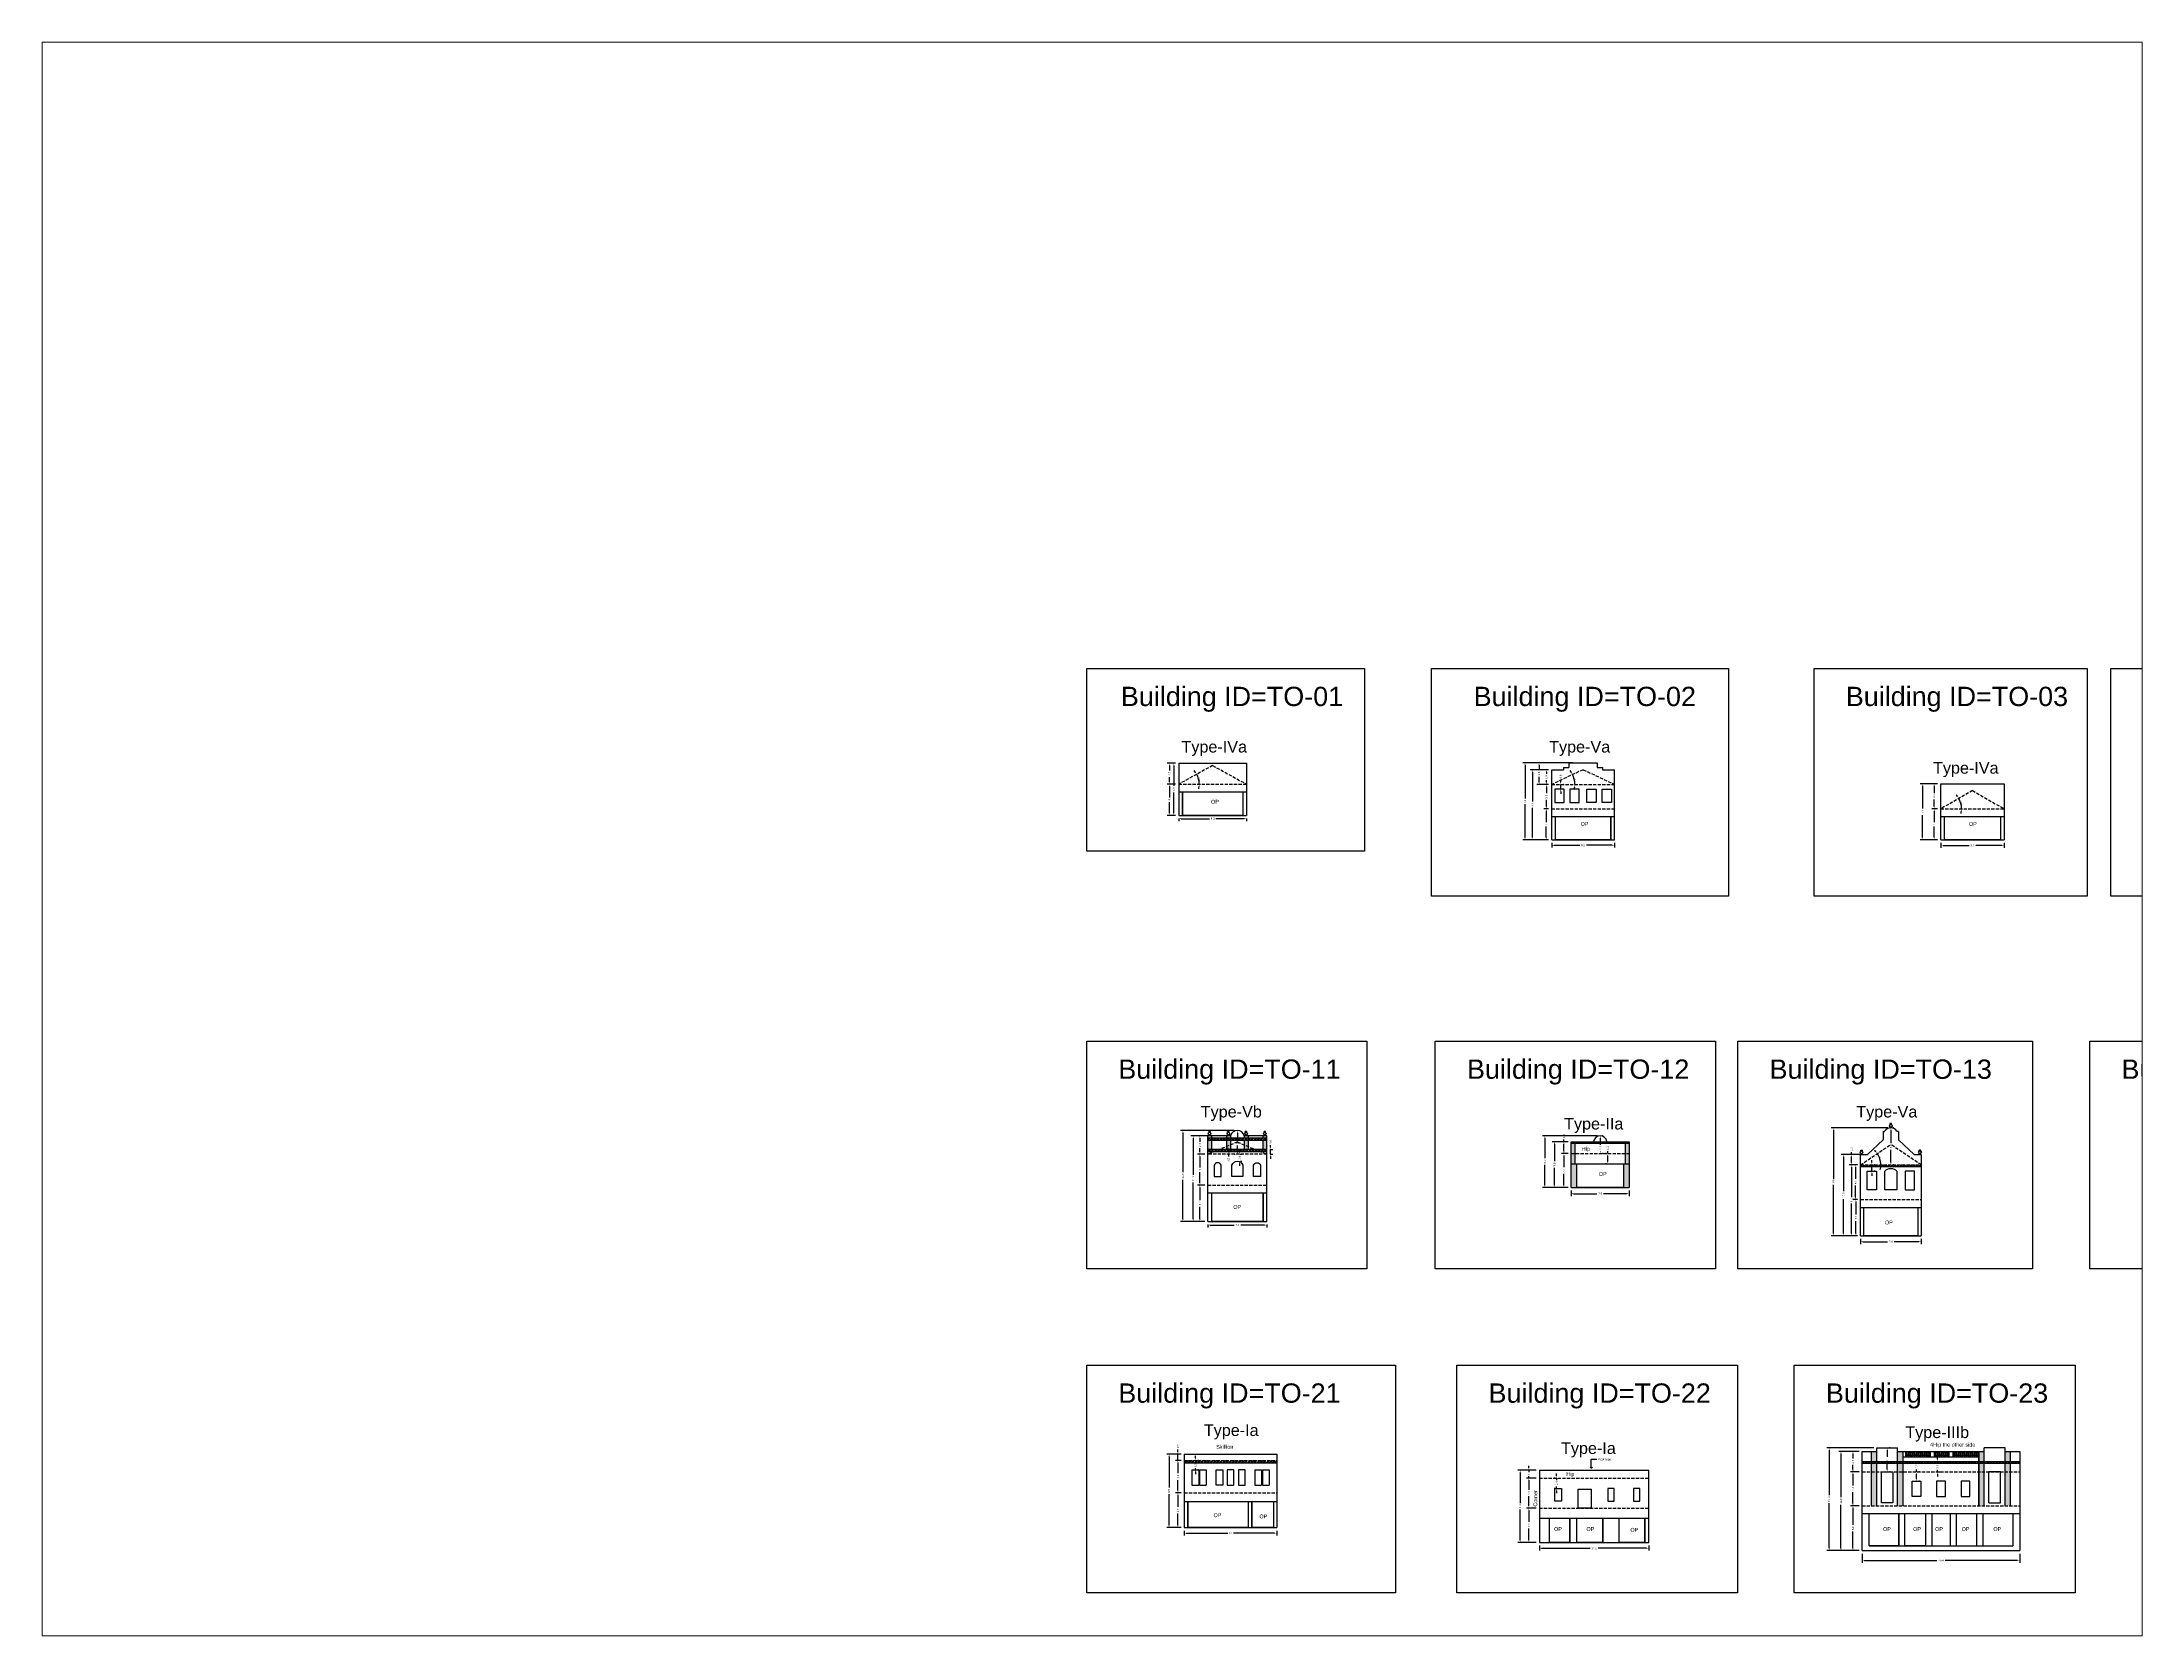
# Paper-space layout 'Layout1' of a CAD drawing. Header units: metres. Extents: x 26 to 231, y 20 to 176.
# The model-space entities are those that its viewports show. They can reach past a viewport. Long polylines and large blocks are cut down to what shows.
import ezdxf

# ---------------------------------------------------------------- set-up
doc = ezdxf.new("R2010")
doc.units = ezdxf.units.M
doc.linetypes.add('ACAD_ISO02W100', pattern=[15, 12, -3])
doc.layers.add('Dotted', color=7, linetype='ACAD_ISO02W100', plot=False)
doc.styles.get("Standard").update_dxf_attribs({"font": 'arial.ttf'})
doc.dimstyles.new('ISO-25', dxfattribs={"dimtxt": 0.25, "dimasz": 0.3, "dimexe": 0.3, "dimexo": 0.4, "dimgap": 0.2, "dimtad": 0, "dimdec": 1, "dimdsep": 46, "dimtxsty": 'Standard', "dimcen": 2.5, "dimadec": 0, "dimazin": 0, "dimtfac": 1, "dimtdec": 1, "dimtmove": 0, "dimatfit": 3, "dimfxl": 1, "dimarcsym": 0})

# ---------------------------------------------------------------- blocks, each defined once
blk = doc.blocks.new('*D4')
at = {"color": 0, "lineweight": -2, "transparency": 16777216}
for p, q in [((3416661.32, -6712709.51), (3416661.32, -6712709.84)), ((3416661.62, -6712709.54), (3416665.3, -6712709.54)), ((3416669.82, -6712709.54), (3416666.15, -6712709.54)), ((3416670.12, -6712709.51), (3416670.12, -6712709.84))]:
    blk.add_line(p, q, dxfattribs=at)
at = {"color": 0, "transparency": 16777216}
for points in [[(3416661.62, -6712709.49), (3416661.62, -6712709.59), (3416661.32, -6712709.54)], [(3416669.82, -6712709.49), (3416669.82, -6712709.59), (3416670.12, -6712709.54)]]:
    blk.add_solid(points, dxfattribs=at)
at = {"layer": 'Defpoints', "color": 0, "transparency": 16777216}
for p in [(3416661.32, -6712709.11), (3416670.12, -6712709.11), (3416670.12, -6712709.54)]:
    blk.add_point(p, dxfattribs=at)
at = {"color": 0, "transparency": 16777216, "insert": (3416665.72, -6712709.54), "char_height": 0.25, "attachment_point": 5}
blk.add_mtext('8.8', dxfattribs=at)
blk = doc.blocks.new('*D5')
at = {"color": 0, "lineweight": -2, "transparency": 16777216}
for p, q in [((3416660.92, -6712702.35), (3416660.39, -6712702.35)), ((3416660.69, -6712702.65), (3416660.69, -6712705.3)), ((3416660.69, -6712708.81), (3416660.69, -6712706.16)), ((3416660.92, -6712709.11), (3416660.39, -6712709.11))]:
    blk.add_line(p, q, dxfattribs=at)
at = {"color": 0, "transparency": 16777216}
for points in [[(3416660.64, -6712702.65), (3416660.74, -6712702.65), (3416660.69, -6712702.35)], [(3416660.64, -6712708.81), (3416660.74, -6712708.81), (3416660.69, -6712709.11)]]:
    blk.add_solid(points, dxfattribs=at)
at = {"layer": 'Defpoints', "color": 0, "transparency": 16777216}
for p in [(3416660.69, -6712702.35), (3416661.32, -6712702.35), (3416661.32, -6712709.11)]:
    blk.add_point(p, dxfattribs=at)
at = {"color": 0, "transparency": 16777216, "insert": (3416660.69, -6712705.73), "char_height": 0.25, "attachment_point": 5, "rotation": 90}
blk.add_mtext('6.8', dxfattribs=at)
blk = doc.blocks.new('*D6')
at = {"color": 0, "lineweight": -2, "transparency": 16777216}
for p, q in [((3416660.92, -6712702.35), (3416659.82, -6712702.35)), ((3416660.92, -6712705.07), (3416659.82, -6712705.07)), ((3416660.12, -6712702.65), (3416660.12, -6712703.28)), ((3416660.12, -6712704.77), (3416660.12, -6712704.14))]:
    blk.add_line(p, q, dxfattribs=at)
at = {"color": 0, "transparency": 16777216}
for points in [[(3416660.07, -6712702.65), (3416660.17, -6712702.65), (3416660.12, -6712702.35)], [(3416660.07, -6712704.77), (3416660.17, -6712704.77), (3416660.12, -6712705.07)]]:
    blk.add_solid(points, dxfattribs=at)
at = {"layer": 'Defpoints', "color": 0, "transparency": 16777216}
for p in [(3416660.12, -6712702.35), (3416661.32, -6712702.35), (3416661.32, -6712705.07)]:
    blk.add_point(p, dxfattribs=at)
at = {"color": 0, "transparency": 16777216, "insert": (3416660.12, -6712703.71), "char_height": 0.25, "attachment_point": 5, "rotation": 90}
blk.add_mtext('2.7', dxfattribs=at)
blk = doc.blocks.new('*D7')
at = {"color": 0, "lineweight": -2, "transparency": 16777216}
for start, end in [(35.2667, 41.7225), (0, 28.8108), (347.0883, 353.5441)]:
    blk.add_arc((3416661.32, -6712705.07), 2.66, start, end, dxfattribs=at)
at = {"color": 0, "transparency": 16777216}
for points in [[(3416663.54, -6712703.5), (3416663.46, -6712703.56), (3416663.66, -6712703.79)], [(3416663.92, -6712705.37), (3416664.02, -6712705.37), (3416663.99, -6712705.07)]]:
    blk.add_solid(points, dxfattribs=at)
at = {"layer": 'Defpoints', "color": 0, "transparency": 16777216}
for p in [(3416661.32, -6712705.07), (3416661.32, -6712705.07), (3416663.95, -6712704.63), (3416665.72, -6712702.65), (3416670.12, -6712705.07)]:
    blk.add_point(p, dxfattribs=at)
at = {"color": 0, "transparency": 16777216, "insert": (3416663.9, -6712704.41), "char_height": 0.25, "attachment_point": 5, "rotation": 284.4054}
blk.add_mtext('29°', dxfattribs=at)
blk = doc.blocks.new('*D8')
at = {"color": 0, "lineweight": -2, "transparency": 16777216}
for p, q in [((3416660.92, -6712705.07), (3416659.82, -6712705.07)), ((3416660.12, -6712705.37), (3416660.12, -6712706.8)), ((3416660.12, -6712708.81), (3416660.12, -6712707.38)), ((3416660.92, -6712709.11), (3416659.82, -6712709.11))]:
    blk.add_line(p, q, dxfattribs=at)
at = {"color": 0, "transparency": 16777216}
for points in [[(3416660.07, -6712705.37), (3416660.17, -6712705.37), (3416660.12, -6712705.07)], [(3416660.07, -6712708.81), (3416660.17, -6712708.81), (3416660.12, -6712709.11)]]:
    blk.add_solid(points, dxfattribs=at)
at = {"layer": 'Defpoints', "color": 0, "transparency": 16777216}
for p in [(3416660.12, -6712705.07), (3416661.32, -6712705.07), (3416661.32, -6712709.11)]:
    blk.add_point(p, dxfattribs=at)
at = {"color": 0, "transparency": 16777216, "insert": (3416660.12, -6712707.09), "char_height": 0.25, "attachment_point": 5, "rotation": 90}
blk.add_mtext('4', dxfattribs=at)
blk = doc.blocks.new('*D9')
at = {"color": 0, "lineweight": -2, "transparency": 16777216}
for p, q in [((3416709.28, -6712705.09), (3416708.69, -6712705.09)), ((3416708.99, -6712705.39), (3416708.99, -6712706.25)), ((3416708.99, -6712707.96), (3416708.99, -6712707.1)), ((3416709.28, -6712708.26), (3416708.69, -6712708.26))]:
    blk.add_line(p, q, dxfattribs=at)
at = {"color": 0, "transparency": 16777216}
for points in [[(3416708.94, -6712705.39), (3416709.04, -6712705.39), (3416708.99, -6712705.09)], [(3416708.94, -6712707.96), (3416709.04, -6712707.96), (3416708.99, -6712708.26)]]:
    blk.add_solid(points, dxfattribs=at)
at = {"layer": 'Defpoints', "color": 0, "transparency": 16777216}
for p in [(3416708.99, -6712705.09), (3416709.68, -6712705.09), (3416709.68, -6712708.26)]:
    blk.add_point(p, dxfattribs=at)
at = {"color": 0, "transparency": 16777216, "insert": (3416708.99, -6712706.68), "char_height": 0.25, "attachment_point": 5, "rotation": 90}
blk.add_mtext('3.2', dxfattribs=at)
blk = doc.blocks.new('*D10')
at = {"color": 0, "lineweight": -2, "transparency": 16777216}
for p, q in [((3416709.28, -6712708.26), (3416708.68, -6712708.26)), ((3416708.98, -6712708.56), (3416708.98, -6712709.98)), ((3416708.98, -6712711.96), (3416708.98, -6712710.55)), ((3416709.28, -6712712.26), (3416708.68, -6712712.26))]:
    blk.add_line(p, q, dxfattribs=at)
at = {"color": 0, "transparency": 16777216}
for points in [[(3416708.93, -6712708.56), (3416709.03, -6712708.56), (3416708.98, -6712708.26)], [(3416708.93, -6712711.96), (3416709.03, -6712711.96), (3416708.98, -6712712.26)]]:
    blk.add_solid(points, dxfattribs=at)
at = {"layer": 'Defpoints', "color": 0, "transparency": 16777216}
for p in [(3416709.68, -6712708.26), (3416708.98, -6712712.26), (3416709.68, -6712712.26)]:
    blk.add_point(p, dxfattribs=at)
at = {"color": 0, "transparency": 16777216, "insert": (3416708.98, -6712710.26), "char_height": 0.25, "attachment_point": 5, "rotation": 90}
blk.add_mtext('4', dxfattribs=at)
blk = doc.blocks.new('*D11')
at = {"color": 0, "lineweight": -2, "transparency": 16777216}
for start, end in [(30.7352, 36.4727), (0, 24.9976), (348.5249, 354.2625)]:
    blk.add_arc((3416709.68, -6712705.09), 3, start, end, dxfattribs=at)
at = {"color": 0, "transparency": 16777216}
for points in [[(3416712.3, -6712703.54), (3416712.21, -6712703.59), (3416712.39, -6712703.83)], [(3416712.61, -6712705.39), (3416712.71, -6712705.4), (3416712.67, -6712705.09)]]:
    blk.add_solid(points, dxfattribs=at)
at = {"layer": 'Defpoints', "color": 0, "transparency": 16777216}
for p in [(3416709.68, -6712705.09), (3416709.68, -6712705.09), (3416712.64, -6712704.66), (3416713.75, -6712703.19), (3416717.83, -6712705.09)]:
    blk.add_point(p, dxfattribs=at)
at = {"color": 0, "transparency": 16777216, "insert": (3416712.6, -6712704.44), "char_height": 0.25, "attachment_point": 5, "rotation": 282.4988}
blk.add_mtext('25°', dxfattribs=at)
blk = doc.blocks.new('*D12')
at = {"color": 0, "lineweight": -2, "transparency": 16777216}
for p, q in [((3416709.28, -6712703.19), (3416708.69, -6712703.19)), ((3416709.28, -6712705.09), (3416708.69, -6712705.09)), ((3416708.99, -6712703.49), (3416708.99, -6712703.73)), ((3416708.99, -6712704.79), (3416708.99, -6712704.56))]:
    blk.add_line(p, q, dxfattribs=at)
at = {"color": 0, "transparency": 16777216}
for points in [[(3416708.94, -6712703.49), (3416709.04, -6712703.49), (3416708.99, -6712703.19)], [(3416708.94, -6712704.79), (3416709.04, -6712704.79), (3416708.99, -6712705.09)]]:
    blk.add_solid(points, dxfattribs=at)
at = {"layer": 'Defpoints', "color": 0, "transparency": 16777216}
for p in [(3416708.99, -6712703.19), (3416709.68, -6712703.19), (3416709.68, -6712705.09)]:
    blk.add_point(p, dxfattribs=at)
at = {"color": 0, "transparency": 16777216, "insert": (3416708.99, -6712704.14), "char_height": 0.25, "attachment_point": 5, "rotation": 90}
blk.add_mtext('1.9', dxfattribs=at)
blk = doc.blocks.new('*D13')
at = {"color": 0, "lineweight": -2, "transparency": 16777216}
for p, q in [((3416712.42, -6712702.29), (3416707.74, -6712702.29)), ((3416709.28, -6712705.09), (3416707.74, -6712705.09)), ((3416708.04, -6712702.59), (3416708.04, -6712703.26)), ((3416708.04, -6712704.79), (3416708.04, -6712704.12))]:
    blk.add_line(p, q, dxfattribs=at)
at = {"color": 0, "transparency": 16777216}
for points in [[(3416707.99, -6712702.59), (3416708.09, -6712702.59), (3416708.04, -6712702.29)], [(3416707.99, -6712704.79), (3416708.09, -6712704.79), (3416708.04, -6712705.09)]]:
    blk.add_solid(points, dxfattribs=at)
at = {"layer": 'Defpoints', "color": 0, "transparency": 16777216}
for p in [(3416708.04, -6712702.29), (3416712.82, -6712702.29), (3416709.68, -6712705.09)]:
    blk.add_point(p, dxfattribs=at)
at = {"color": 0, "transparency": 16777216, "insert": (3416708.04, -6712703.69), "char_height": 0.25, "attachment_point": 5, "rotation": 90}
blk.add_mtext('2.8', dxfattribs=at)
blk = doc.blocks.new('*D14')
at = {"color": 0, "lineweight": -2, "transparency": 16777216}
for p, q in [((3416709.28, -6712703.19), (3416706.89, -6712703.19)), ((3416707.19, -6712703.49), (3416707.19, -6712707.32)), ((3416707.19, -6712711.96), (3416707.19, -6712708.13)), ((3416709.28, -6712712.26), (3416706.89, -6712712.26))]:
    blk.add_line(p, q, dxfattribs=at)
at = {"color": 0, "transparency": 16777216}
for points in [[(3416707.14, -6712703.49), (3416707.24, -6712703.49), (3416707.19, -6712703.19)], [(3416707.14, -6712711.96), (3416707.24, -6712711.96), (3416707.19, -6712712.26)]]:
    blk.add_solid(points, dxfattribs=at)
at = {"layer": 'Defpoints', "color": 0, "transparency": 16777216}
for p in [(3416707.19, -6712703.19), (3416709.68, -6712703.19), (3416709.68, -6712712.26)]:
    blk.add_point(p, dxfattribs=at)
at = {"color": 0, "transparency": 16777216, "insert": (3416707.19, -6712707.73), "char_height": 0.25, "attachment_point": 5, "rotation": 90}
blk.add_mtext('9.1', dxfattribs=at)
blk = doc.blocks.new('*D15')
at = {"color": 0, "lineweight": -2, "transparency": 16777216}
for p, q in [((3416712.42, -6712702.29), (3416705.92, -6712702.29)), ((3416706.22, -6712702.59), (3416706.22, -6712706.91)), ((3416706.22, -6712711.96), (3416706.22, -6712707.65)), ((3416709.28, -6712712.26), (3416705.92, -6712712.26))]:
    blk.add_line(p, q, dxfattribs=at)
at = {"color": 0, "transparency": 16777216}
for points in [[(3416706.17, -6712702.59), (3416706.27, -6712702.59), (3416706.22, -6712702.29)], [(3416706.17, -6712711.96), (3416706.27, -6712711.96), (3416706.22, -6712712.26)]]:
    blk.add_solid(points, dxfattribs=at)
at = {"layer": 'Defpoints', "color": 0, "transparency": 16777216}
for p in [(3416706.22, -6712702.29), (3416712.82, -6712702.29), (3416709.68, -6712712.26)]:
    blk.add_point(p, dxfattribs=at)
at = {"color": 0, "transparency": 16777216, "insert": (3416706.22, -6712707.28), "char_height": 0.25, "attachment_point": 5, "rotation": 90}
blk.add_mtext('10', dxfattribs=at)
blk = doc.blocks.new('*D16')
at = {"color": 0, "lineweight": -2, "transparency": 16777216}
for p, q in [((3416709.68, -6712712.66), (3416709.68, -6712713.29)), ((3416709.98, -6712712.99), (3416713.32, -6712712.99)), ((3416717.53, -6712712.99), (3416714.18, -6712712.99)), ((3416717.83, -6712712.66), (3416717.83, -6712713.29))]:
    blk.add_line(p, q, dxfattribs=at)
at = {"color": 0, "transparency": 16777216}
for points in [[(3416709.98, -6712712.94), (3416709.98, -6712713.04), (3416709.68, -6712712.99)], [(3416717.53, -6712712.94), (3416717.53, -6712713.04), (3416717.83, -6712712.99)]]:
    blk.add_solid(points, dxfattribs=at)
at = {"layer": 'Defpoints', "color": 0, "transparency": 16777216}
for p in [(3416709.68, -6712712.26), (3416717.83, -6712712.26), (3416717.83, -6712712.99)]:
    blk.add_point(p, dxfattribs=at)
at = {"color": 0, "transparency": 16777216, "insert": (3416713.75, -6712712.99), "char_height": 0.25, "attachment_point": 5}
blk.add_mtext('8.2', dxfattribs=at)
blk = doc.blocks.new('*D17')
at = {"color": 0, "lineweight": -2, "transparency": 16777216}
for p, q in [((3416710.85, -6712704.79), (3416710.85, -6712704.49)), ((3416710.85, -6712705.7), (3416710.85, -6712705.09)), ((3416711.23, -6712705.09), (3416711.15, -6712705.09)), ((3416710.85, -6712706), (3416710.85, -6712706.3)), ((3416711.23, -6712705.7), (3416711.15, -6712705.7))]:
    blk.add_line(p, q, dxfattribs=at)
at = {"color": 0, "transparency": 16777216}
for points in [[(3416710.8, -6712704.79), (3416710.9, -6712704.79), (3416710.85, -6712705.09)], [(3416710.8, -6712706), (3416710.9, -6712706), (3416710.85, -6712705.7)]]:
    blk.add_solid(points, dxfattribs=at)
at = {"layer": 'Defpoints', "color": 0, "transparency": 16777216}
for p in [(3416710.83, -6712705.09), (3416710.85, -6712705.09), (3416710.83, -6712705.7)]:
    blk.add_point(p, dxfattribs=at)
at = {"color": 0, "transparency": 16777216, "insert": (3416710.85, -6712704.07), "char_height": 0.25, "attachment_point": 5, "rotation": 90}
blk.add_mtext('0.6', dxfattribs=at)
blk = doc.blocks.new('*D18')
at = {"color": 0, "lineweight": -2, "transparency": 16777216}
for start, end in [(36.1751, 42.5454), (360, 29.8048), (347.2593, 353.6297)]:
    blk.add_arc((3416760.12, -6712708.26), 2.7, start, end, dxfattribs=at)
at = {"color": 0, "transparency": 16777216}
for points in [[(3416762.34, -6712706.64), (3416762.26, -6712706.7), (3416762.46, -6712706.92)], [(3416762.75, -6712708.56), (3416762.85, -6712708.57), (3416762.82, -6712708.26)]]:
    blk.add_solid(points, dxfattribs=at)
at = {"layer": 'Defpoints', "color": 0, "transparency": 16777216}
for p in [(3416762.78, -6712707.8), (3416764.24, -6712705.9), (3416760.12, -6712708.26), (3416760.12, -6712708.26), (3416768.36, -6712708.26)]:
    blk.add_point(p, dxfattribs=at)
at = {"color": 0, "transparency": 16777216, "insert": (3416762.73, -6712707.57), "char_height": 0.25, "attachment_point": 5, "rotation": 284.9024}
blk.add_mtext('30°', dxfattribs=at)
blk = doc.blocks.new('*D19')
at = {"color": 0, "lineweight": -2, "transparency": 16777216}
for p, q in [((3416759.72, -6712708.26), (3416758.97, -6712708.26)), ((3416759.27, -6712708.56), (3416759.27, -6712709.98)), ((3416759.27, -6712711.96), (3416759.27, -6712710.55)), ((3416759.72, -6712712.26), (3416758.97, -6712712.26))]:
    blk.add_line(p, q, dxfattribs=at)
at = {"color": 0, "transparency": 16777216}
for points in [[(3416759.22, -6712708.56), (3416759.32, -6712708.56), (3416759.27, -6712708.26)], [(3416759.22, -6712711.96), (3416759.32, -6712711.96), (3416759.27, -6712712.26)]]:
    blk.add_solid(points, dxfattribs=at)
at = {"layer": 'Defpoints', "color": 0, "transparency": 16777216}
for p in [(3416759.27, -6712708.26), (3416760.12, -6712708.26), (3416760.12, -6712712.26)]:
    blk.add_point(p, dxfattribs=at)
at = {"color": 0, "transparency": 16777216, "insert": (3416759.27, -6712710.26), "char_height": 0.25, "attachment_point": 5, "rotation": 90}
blk.add_mtext('4', dxfattribs=at)
blk = doc.blocks.new('*D20')
at = {"color": 0, "lineweight": -2, "transparency": 16777216}
for p, q in [((3416759.72, -6712705), (3416758.97, -6712705)), ((3416759.27, -6712705.3), (3416759.27, -6712706.21)), ((3416759.27, -6712707.96), (3416759.27, -6712707.06)), ((3416759.72, -6712708.26), (3416758.97, -6712708.26))]:
    blk.add_line(p, q, dxfattribs=at)
at = {"color": 0, "transparency": 16777216}
for points in [[(3416759.22, -6712705.3), (3416759.32, -6712705.3), (3416759.27, -6712705)], [(3416759.22, -6712707.96), (3416759.32, -6712707.96), (3416759.27, -6712708.26)]]:
    blk.add_solid(points, dxfattribs=at)
at = {"layer": 'Defpoints', "color": 0, "transparency": 16777216}
for p in [(3416759.27, -6712705), (3416760.12, -6712705), (3416760.12, -6712708.26)]:
    blk.add_point(p, dxfattribs=at)
at = {"color": 0, "transparency": 16777216, "insert": (3416759.27, -6712706.63), "char_height": 0.25, "attachment_point": 5, "rotation": 90}
blk.add_mtext('3.3', dxfattribs=at)
blk = doc.blocks.new('*D21')
at = {"color": 0, "lineweight": -2, "transparency": 16777216}
for p, q in [((3416759.72, -6712705), (3416757.46, -6712705)), ((3416757.76, -6712705.3), (3416757.76, -6712708.21)), ((3416757.76, -6712711.96), (3416757.76, -6712709.06)), ((3416759.72, -6712712.26), (3416757.46, -6712712.26))]:
    blk.add_line(p, q, dxfattribs=at)
at = {"color": 0, "transparency": 16777216}
for points in [[(3416757.71, -6712705.3), (3416757.81, -6712705.3), (3416757.76, -6712705)], [(3416757.71, -6712711.96), (3416757.81, -6712711.96), (3416757.76, -6712712.26)]]:
    blk.add_solid(points, dxfattribs=at)
at = {"layer": 'Defpoints', "color": 0, "transparency": 16777216}
for p in [(3416757.76, -6712705), (3416760.12, -6712705), (3416760.12, -6712712.26)]:
    blk.add_point(p, dxfattribs=at)
at = {"color": 0, "transparency": 16777216, "insert": (3416757.76, -6712708.63), "char_height": 0.25, "attachment_point": 5, "rotation": 90}
blk.add_mtext('7.3', dxfattribs=at)
blk = doc.blocks.new('*D22')
at = {"color": 0, "lineweight": -2, "transparency": 16777216}
for p, q in [((3416760.12, -6712712.66), (3416760.12, -6712713.31)), ((3416760.42, -6712713.01), (3416763.82, -6712713.01)), ((3416768.06, -6712713.01), (3416764.67, -6712713.01)), ((3416768.36, -6712712.66), (3416768.36, -6712713.31))]:
    blk.add_line(p, q, dxfattribs=at)
at = {"color": 0, "transparency": 16777216}
for points in [[(3416760.42, -6712712.96), (3416760.42, -6712713.06), (3416760.12, -6712713.01)], [(3416768.06, -6712712.96), (3416768.06, -6712713.06), (3416768.36, -6712713.01)]]:
    blk.add_solid(points, dxfattribs=at)
at = {"layer": 'Defpoints', "color": 0, "transparency": 16777216}
for p in [(3416760.12, -6712712.26), (3416768.36, -6712712.26), (3416768.36, -6712713.01)]:
    blk.add_point(p, dxfattribs=at)
at = {"color": 0, "transparency": 16777216, "insert": (3416764.24, -6712713.01), "char_height": 0.25, "attachment_point": 5}
blk.add_mtext('8.2', dxfattribs=at)
blk = doc.blocks.new('*D80')
at = {"color": 0, "lineweight": -2, "transparency": 16777216}
for start, end in [(6.2689, 16.1488), (353.7311, 0)]:
    blk.add_arc((3416665.1, -6712753.03), 2.74, start, end, dxfattribs=at)
at = {"color": 0, "transparency": 16777216}
for points in [[(3416667.69, -6712752.29), (3416667.78, -6712752.25), (3416667.63, -6712751.99)], [(3416667.88, -6712752.73), (3416667.78, -6712752.74), (3416667.84, -6712753.03)]]:
    blk.add_solid(points, dxfattribs=at)
at = {"layer": 'Defpoints', "color": 0, "transparency": 16777216}
for p in [(3416668.93, -6712751.45), (3416665.1, -6712753.03), (3416665.1, -6712753.03), (3416667.75, -6712752.33), (3416672.76, -6712753.03)]:
    blk.add_point(p, dxfattribs=at)
at = {"color": 0, "transparency": 16777216, "insert": (3416667.78, -6712753.78), "char_height": 0.25, "attachment_point": 5, "rotation": 263.7311}
blk.add_mtext('22°', dxfattribs=at)
blk = doc.blocks.new('*D81')
at = {"color": 0, "lineweight": -2, "transparency": 16777216}
for p, q in [((3416664.7, -6712757.04), (3416663.77, -6712757.04)), ((3416664.07, -6712757.34), (3416664.07, -6712758.96)), ((3416664.7, -6712761.74), (3416663.77, -6712761.74)), ((3416664.07, -6712761.44), (3416664.07, -6712759.83))]:
    blk.add_line(p, q, dxfattribs=at)
at = {"color": 0, "transparency": 16777216}
for points in [[(3416664.02, -6712757.34), (3416664.12, -6712757.34), (3416664.07, -6712757.04)], [(3416664.02, -6712761.44), (3416664.12, -6712761.44), (3416664.07, -6712761.74)]]:
    blk.add_solid(points, dxfattribs=at)
at = {"layer": 'Defpoints', "color": 0, "transparency": 16777216}
for p in [(3416664.07, -6712757.04), (3416665.1, -6712757.04), (3416665.1, -6712761.74)]:
    blk.add_point(p, dxfattribs=at)
at = {"color": 0, "transparency": 16777216, "insert": (3416664.07, -6712759.39), "char_height": 0.25, "attachment_point": 5, "rotation": 90}
blk.add_mtext('4.7', dxfattribs=at)
blk = doc.blocks.new('*D82')
at = {"color": 0, "lineweight": -2, "transparency": 16777216}
for p, q in [((3416664.7, -6712753.03), (3416663.77, -6712753.03)), ((3416664.07, -6712753.33), (3416664.07, -6712754.75)), ((3416664.07, -6712756.74), (3416664.07, -6712755.33)), ((3416664.7, -6712757.04), (3416663.77, -6712757.04))]:
    blk.add_line(p, q, dxfattribs=at)
at = {"color": 0, "transparency": 16777216}
for points in [[(3416664.02, -6712753.33), (3416664.12, -6712753.33), (3416664.07, -6712753.03)], [(3416664.02, -6712756.74), (3416664.12, -6712756.74), (3416664.07, -6712757.04)]]:
    blk.add_solid(points, dxfattribs=at)
at = {"layer": 'Defpoints', "color": 0, "transparency": 16777216}
for p in [(3416664.07, -6712753.03), (3416665.1, -6712753.03), (3416665.1, -6712757.04)]:
    blk.add_point(p, dxfattribs=at)
at = {"color": 0, "transparency": 16777216, "insert": (3416664.07, -6712755.04), "char_height": 0.25, "attachment_point": 5, "rotation": 90}
blk.add_mtext('4', dxfattribs=at)
blk = doc.blocks.new('*D83')
at = {"color": 0, "lineweight": -2, "transparency": 16777216}
for p, q in [((3416665.93, -6712750.63), (3416663.77, -6712750.63)), ((3416664.07, -6712750.93), (3416664.07, -6712751.4)), ((3416664.7, -6712753.03), (3416663.77, -6712753.03)), ((3416664.07, -6712752.73), (3416664.07, -6712752.26))]:
    blk.add_line(p, q, dxfattribs=at)
at = {"color": 0, "transparency": 16777216}
for points in [[(3416664.02, -6712750.93), (3416664.12, -6712750.93), (3416664.07, -6712750.63)], [(3416664.02, -6712752.73), (3416664.12, -6712752.73), (3416664.07, -6712753.03)]]:
    blk.add_solid(points, dxfattribs=at)
at = {"layer": 'Defpoints', "color": 0, "transparency": 16777216}
for p in [(3416664.07, -6712750.63), (3416666.33, -6712750.63), (3416665.1, -6712753.03)]:
    blk.add_point(p, dxfattribs=at)
at = {"color": 0, "transparency": 16777216, "insert": (3416664.07, -6712751.83), "char_height": 0.25, "attachment_point": 5, "rotation": 90}
blk.add_mtext('2.4', dxfattribs=at)
blk = doc.blocks.new('*D84')
at = {"color": 0, "lineweight": -2, "transparency": 16777216}
for p, q in [((3416668.53, -6712749.95), (3416668.63, -6712749.95)), ((3416668.93, -6712750.25), (3416668.93, -6712751.09)), ((3416668.53, -6712753.03), (3416668.63, -6712753.03)), ((3416668.93, -6712752.73), (3416668.93, -6712751.9))]:
    blk.add_line(p, q, dxfattribs=at)
at = {"color": 0, "transparency": 16777216}
for points in [[(3416668.88, -6712750.25), (3416668.98, -6712750.25), (3416668.93, -6712749.95)], [(3416668.88, -6712752.73), (3416668.98, -6712752.73), (3416668.93, -6712753.03)]]:
    blk.add_solid(points, dxfattribs=at)
at = {"layer": 'Defpoints', "color": 0, "transparency": 16777216}
for p in [(3416668.93, -6712749.95), (3416668.93, -6712749.95), (3416668.93, -6712753.03)]:
    blk.add_point(p, dxfattribs=at)
at = {"color": 0, "transparency": 16777216, "insert": (3416668.93, -6712751.49), "char_height": 0.25, "attachment_point": 5, "rotation": 90}
blk.add_mtext('3.1', dxfattribs=at)
blk = doc.blocks.new('*D85')
at = {"color": 0, "lineweight": -2, "transparency": 16777216}
for p, q in [((3416665.72, -6712750.63), (3416662.9, -6712750.63)), ((3416663.2, -6712750.93), (3416663.2, -6712755.7)), ((3416663.2, -6712761.44), (3416663.2, -6712756.68)), ((3416664.7, -6712761.74), (3416662.9, -6712761.74))]:
    blk.add_line(p, q, dxfattribs=at)
at = {"color": 0, "transparency": 16777216}
for points in [[(3416663.15, -6712750.93), (3416663.25, -6712750.93), (3416663.2, -6712750.63)], [(3416663.15, -6712761.44), (3416663.25, -6712761.44), (3416663.2, -6712761.74)]]:
    blk.add_solid(points, dxfattribs=at)
at = {"layer": 'Defpoints', "color": 0, "transparency": 16777216}
for p in [(3416663.2, -6712750.63), (3416666.12, -6712750.63), (3416665.1, -6712761.74)]:
    blk.add_point(p, dxfattribs=at)
at = {"color": 0, "transparency": 16777216, "insert": (3416663.2, -6712756.19), "char_height": 0.25, "attachment_point": 5, "rotation": 90}
blk.add_mtext('11.1', dxfattribs=at)
blk = doc.blocks.new('*D86')
at = {"color": 0, "lineweight": -2, "transparency": 16777216}
for p, q in [((3416668.53, -6712749.95), (3416661.57, -6712749.95)), ((3416661.87, -6712750.25), (3416661.87, -6712755.34)), ((3416661.87, -6712761.44), (3416661.87, -6712756.36)), ((3416664.7, -6712761.74), (3416661.57, -6712761.74))]:
    blk.add_line(p, q, dxfattribs=at)
at = {"color": 0, "transparency": 16777216}
for points in [[(3416661.82, -6712750.25), (3416661.92, -6712750.25), (3416661.87, -6712749.95)], [(3416661.82, -6712761.44), (3416661.92, -6712761.44), (3416661.87, -6712761.74)]]:
    blk.add_solid(points, dxfattribs=at)
at = {"layer": 'Defpoints', "color": 0, "transparency": 16777216}
for p in [(3416661.87, -6712749.95), (3416668.93, -6712749.95), (3416665.1, -6712761.74)]:
    blk.add_point(p, dxfattribs=at)
at = {"color": 0, "transparency": 16777216, "insert": (3416661.87, -6712755.85), "char_height": 0.25, "attachment_point": 5, "rotation": 90}
blk.add_mtext('11.8', dxfattribs=at)
blk = doc.blocks.new('*D87')
at = {"color": 0, "lineweight": -2, "transparency": 16777216}
for p, q in [((3416665.1, -6712762.14), (3416665.1, -6712762.51)), ((3416665.4, -6712762.21), (3416668.5, -6712762.21)), ((3416672.46, -6712762.21), (3416669.36, -6712762.21)), ((3416672.76, -6712762.14), (3416672.76, -6712762.51))]:
    blk.add_line(p, q, dxfattribs=at)
at = {"color": 0, "transparency": 16777216}
for points in [[(3416665.4, -6712762.16), (3416665.4, -6712762.26), (3416665.1, -6712762.21)], [(3416672.46, -6712762.16), (3416672.46, -6712762.26), (3416672.76, -6712762.21)]]:
    blk.add_solid(points, dxfattribs=at)
at = {"layer": 'Defpoints', "color": 0, "transparency": 16777216}
for p in [(3416665.1, -6712761.74), (3416672.76, -6712761.74), (3416672.76, -6712762.21)]:
    blk.add_point(p, dxfattribs=at)
at = {"color": 0, "transparency": 16777216, "insert": (3416668.93, -6712762.21), "char_height": 0.25, "attachment_point": 5}
blk.add_mtext('7.7', dxfattribs=at)
blk = doc.blocks.new('*D88')
at = {"color": 0, "lineweight": -2, "transparency": 16777216}
for p, q in [((3416673.16, -6712752.43), (3416673.53, -6712752.43)), ((3416673.16, -6712753.03), (3416673.53, -6712753.03)), ((3416673.23, -6712752.13), (3416673.23, -6712751.83)), ((3416673.23, -6712753.03), (3416673.23, -6712752.43)), ((3416673.23, -6712753.33), (3416673.23, -6712753.63))]:
    blk.add_line(p, q, dxfattribs=at)
at = {"color": 0, "transparency": 16777216}
for points in [[(3416673.18, -6712752.13), (3416673.28, -6712752.13), (3416673.23, -6712752.43)], [(3416673.18, -6712753.33), (3416673.28, -6712753.33), (3416673.23, -6712753.03)]]:
    blk.add_solid(points, dxfattribs=at)
at = {"layer": 'Defpoints', "color": 0, "transparency": 16777216}
for p in [(3416672.76, -6712752.43), (3416672.76, -6712753.03), (3416673.23, -6712752.43)]:
    blk.add_point(p, dxfattribs=at)
at = {"color": 0, "transparency": 16777216, "insert": (3416673.23, -6712751.41), "char_height": 0.25, "attachment_point": 5, "rotation": 90}
blk.add_mtext('0.6', dxfattribs=at)
blk = doc.blocks.new('*D89')
at = {"color": 0, "lineweight": -2, "transparency": 16777216}
for p, q in [((3416669.22, -6712752.73), (3416669.22, -6712752.43)), ((3416669.22, -6712753.03), (3416669.22, -6712753.06)), ((3416669.22, -6712753.93), (3416669.22, -6712753.91)), ((3416669.22, -6712754.23), (3416669.22, -6712754.53)), ((3416669.33, -6712753.03), (3416669.52, -6712753.03)), ((3416669.33, -6712753.93), (3416669.52, -6712753.93))]:
    blk.add_line(p, q, dxfattribs=at)
at = {"color": 0, "transparency": 16777216}
for points in [[(3416669.17, -6712752.73), (3416669.27, -6712752.73), (3416669.22, -6712753.03)], [(3416669.17, -6712754.23), (3416669.27, -6712754.23), (3416669.22, -6712753.93)]]:
    blk.add_solid(points, dxfattribs=at)
at = {"layer": 'Defpoints', "color": 0, "transparency": 16777216}
for p in [(3416668.93, -6712753.03), (3416668.93, -6712753.93), (3416669.22, -6712753.03)]:
    blk.add_point(p, dxfattribs=at)
at = {"color": 0, "transparency": 16777216, "insert": (3416669.22, -6712753.48), "char_height": 0.25, "attachment_point": 5, "rotation": 90}
blk.add_mtext('0.9', dxfattribs=at)
blk = doc.blocks.new('*D90')
at = {"color": 0, "lineweight": -2, "transparency": 16777216}
for p, q in [((3416711.82, -6712752.95), (3416710.97, -6712752.95)), ((3416711.27, -6712753.25), (3416711.27, -6712754.7)), ((3416711.27, -6712757.02), (3416711.27, -6712755.57)), ((3416711.82, -6712757.32), (3416710.97, -6712757.32))]:
    blk.add_line(p, q, dxfattribs=at)
at = {"color": 0, "transparency": 16777216}
for points in [[(3416711.22, -6712753.25), (3416711.32, -6712753.25), (3416711.27, -6712752.95)], [(3416711.22, -6712757.02), (3416711.32, -6712757.02), (3416711.27, -6712757.32)]]:
    blk.add_solid(points, dxfattribs=at)
at = {"layer": 'Defpoints', "color": 0, "transparency": 16777216}
for p in [(3416711.27, -6712752.95), (3416712.22, -6712752.95), (3416712.22, -6712757.32)]:
    blk.add_point(p, dxfattribs=at)
at = {"color": 0, "transparency": 16777216, "insert": (3416711.27, -6712755.13), "char_height": 0.25, "attachment_point": 5, "rotation": 90}
blk.add_mtext('4.4', dxfattribs=at)
blk = doc.blocks.new('*D91')
at = {"color": 0, "lineweight": -2, "transparency": 16777216}
for p, q in [((3416711.82, -6712751.4), (3416710.97, -6712751.4)), ((3416711.27, -6712751.4), (3416711.27, -6712751.1)), ((3416711.82, -6712752.95), (3416710.97, -6712752.95)), ((3416711.27, -6712752.65), (3416711.27, -6712751.7))]:
    blk.add_line(p, q, dxfattribs=at)
at = {"color": 0, "transparency": 16777216}
for points in [[(3416711.22, -6712751.7), (3416711.32, -6712751.7), (3416711.27, -6712751.4)], [(3416711.22, -6712752.65), (3416711.32, -6712752.65), (3416711.27, -6712752.95)]]:
    blk.add_solid(points, dxfattribs=at)
at = {"layer": 'Defpoints', "color": 0, "transparency": 16777216}
for p in [(3416711.27, -6712751.4), (3416712.22, -6712751.4), (3416712.22, -6712752.95)]:
    blk.add_point(p, dxfattribs=at)
at = {"color": 0, "transparency": 16777216, "insert": (3416711.27, -6712750.68), "char_height": 0.25, "attachment_point": 5, "rotation": 90}
blk.add_mtext('1.5', dxfattribs=at)
blk = doc.blocks.new('*D92')
at = {"color": 0, "lineweight": -2, "transparency": 16777216}
for p, q in [((3416715.97, -6712750.93), (3416715.97, -6712751.79)), ((3416716.37, -6712750.63), (3416716.27, -6712750.63)), ((3416715.97, -6712752.65), (3416715.97, -6712752.65)), ((3416716.37, -6712752.95), (3416716.27, -6712752.95))]:
    blk.add_line(p, q, dxfattribs=at)
at = {"color": 0, "transparency": 16777216}
for points in [[(3416715.92, -6712750.93), (3416716.02, -6712750.93), (3416715.97, -6712750.63)], [(3416715.92, -6712752.65), (3416716.02, -6712752.65), (3416715.97, -6712752.95)]]:
    blk.add_solid(points, dxfattribs=at)
at = {"layer": 'Defpoints', "color": 0, "transparency": 16777216}
for p in [(3416715.97, -6712750.63), (3416715.97, -6712752.95), (3416715.97, -6712752.95)]:
    blk.add_point(p, dxfattribs=at)
at = {"color": 0, "transparency": 16777216, "insert": (3416715.97, -6712752.22), "char_height": 0.25, "attachment_point": 5, "rotation": 90}
blk.add_mtext('2.3', dxfattribs=at)
blk = doc.blocks.new('*D93')
at = {"color": 0, "lineweight": -2, "transparency": 16777216}
for p, q in [((3416711.82, -6712751.4), (3416709.73, -6712751.4)), ((3416710.03, -6712751.7), (3416710.03, -6712753.93)), ((3416710.03, -6712757.02), (3416710.03, -6712754.79)), ((3416711.82, -6712757.32), (3416709.73, -6712757.32))]:
    blk.add_line(p, q, dxfattribs=at)
at = {"color": 0, "transparency": 16777216}
for points in [[(3416709.98, -6712751.7), (3416710.08, -6712751.7), (3416710.03, -6712751.4)], [(3416709.98, -6712757.02), (3416710.08, -6712757.02), (3416710.03, -6712757.32)]]:
    blk.add_solid(points, dxfattribs=at)
at = {"layer": 'Defpoints', "color": 0, "transparency": 16777216}
for p in [(3416710.03, -6712751.4), (3416712.22, -6712751.4), (3416712.22, -6712757.32)]:
    blk.add_point(p, dxfattribs=at)
at = {"color": 0, "transparency": 16777216, "insert": (3416710.03, -6712754.36), "char_height": 0.25, "attachment_point": 5, "rotation": 90}
blk.add_mtext('5.9', dxfattribs=at)
blk = doc.blocks.new('*D94')
at = {"color": 0, "lineweight": -2, "transparency": 16777216}
for p, q in [((3416715.57, -6712750.63), (3416708.5, -6712750.63)), ((3416708.8, -6712750.93), (3416708.8, -6712753.55)), ((3416708.8, -6712757.02), (3416708.8, -6712754.4)), ((3416711.82, -6712757.32), (3416708.5, -6712757.32))]:
    blk.add_line(p, q, dxfattribs=at)
at = {"color": 0, "transparency": 16777216}
for points in [[(3416708.75, -6712750.93), (3416708.85, -6712750.93), (3416708.8, -6712750.63)], [(3416708.75, -6712757.02), (3416708.85, -6712757.02), (3416708.8, -6712757.32)]]:
    blk.add_solid(points, dxfattribs=at)
at = {"layer": 'Defpoints', "color": 0, "transparency": 16777216}
for p in [(3416708.8, -6712750.63), (3416715.97, -6712750.63), (3416712.22, -6712757.32)]:
    blk.add_point(p, dxfattribs=at)
at = {"color": 0, "transparency": 16777216, "insert": (3416708.8, -6712753.97), "char_height": 0.25, "attachment_point": 5, "rotation": 90}
blk.add_mtext('6.7', dxfattribs=at)
blk = doc.blocks.new('*D95')
at = {"color": 0, "lineweight": -2, "transparency": 16777216}
for p, q in [((3416712.22, -6712757.72), (3416712.22, -6712758.44)), ((3416712.52, -6712758.14), (3416715.54, -6712758.14)), ((3416719.41, -6712758.14), (3416716.39, -6712758.14)), ((3416719.71, -6712757.72), (3416719.71, -6712758.44))]:
    blk.add_line(p, q, dxfattribs=at)
at = {"color": 0, "transparency": 16777216}
for points in [[(3416712.52, -6712758.09), (3416712.52, -6712758.19), (3416712.22, -6712758.14)], [(3416719.41, -6712758.09), (3416719.41, -6712758.19), (3416719.71, -6712758.14)]]:
    blk.add_solid(points, dxfattribs=at)
at = {"layer": 'Defpoints', "color": 0, "transparency": 16777216}
for p in [(3416712.22, -6712757.32), (3416719.71, -6712757.32), (3416719.71, -6712758.14)]:
    blk.add_point(p, dxfattribs=at)
at = {"color": 0, "transparency": 16777216, "insert": (3416715.97, -6712758.14), "char_height": 0.25, "attachment_point": 5}
blk.add_mtext('7.5', dxfattribs=at)
blk = doc.blocks.new('*D96')
at = {"color": 0, "lineweight": -2, "transparency": 16777216}
for p, q in [((3416716.8, -6712752.95), (3416716.64, -6712752.95)), ((3416716.94, -6712752.95), (3416716.94, -6712752.65)), ((3416716.94, -6712753.95), (3416716.94, -6712753.25)), ((3416716.8, -6712754.25), (3416716.64, -6712754.25))]:
    blk.add_line(p, q, dxfattribs=at)
at = {"color": 0, "transparency": 16777216}
for points in [[(3416716.89, -6712753.25), (3416716.99, -6712753.25), (3416716.94, -6712752.95)], [(3416716.89, -6712753.95), (3416716.99, -6712753.95), (3416716.94, -6712754.25)]]:
    blk.add_solid(points, dxfattribs=at)
at = {"layer": 'Defpoints', "color": 0, "transparency": 16777216}
for p in [(3416716.94, -6712752.95), (3416717.2, -6712752.95), (3416717.2, -6712754.25)]:
    blk.add_point(p, dxfattribs=at)
at = {"color": 0, "transparency": 16777216, "insert": (3416716.94, -6712752.23), "char_height": 0.25, "attachment_point": 5, "rotation": 90}
blk.add_mtext('1.3', dxfattribs=at)
blk = doc.blocks.new('*D97')
at = {"color": 0, "lineweight": -2, "transparency": 16777216}
for p, q in [((3416749.32, -6712754.41), (3416748.26, -6712754.41)), ((3416748.56, -6712754.71), (3416748.56, -6712758.58)), ((3416748.56, -6712763.31), (3416748.56, -6712759.43)), ((3416749.31, -6712763.61), (3416748.26, -6712763.61))]:
    blk.add_line(p, q, dxfattribs=at)
at = {"color": 0, "transparency": 16777216}
for points in [[(3416748.51, -6712754.71), (3416748.61, -6712754.71), (3416748.56, -6712754.41)], [(3416748.51, -6712763.31), (3416748.61, -6712763.31), (3416748.56, -6712763.61)]]:
    blk.add_solid(points, dxfattribs=at)
at = {"layer": 'Defpoints', "color": 0, "transparency": 16777216}
for p in [(3416748.56, -6712754.41), (3416749.72, -6712754.41), (3416749.71, -6712763.61)]:
    blk.add_point(p, dxfattribs=at)
at = {"color": 0, "transparency": 16777216, "insert": (3416748.56, -6712759.01), "char_height": 0.25, "attachment_point": 5, "rotation": 90}
blk.add_mtext('9.2', dxfattribs=at)
blk = doc.blocks.new('*D98')
at = {"color": 0, "lineweight": -2, "transparency": 16777216}
for p, q in [((3416751.19, -6712754.11), (3416751.19, -6712753.81)), ((3416751.19, -6712755.21), (3416751.19, -6712754.41)), ((3416751.19, -6712755.51), (3416751.19, -6712755.81)), ((3416751.59, -6712754.41), (3416751.49, -6712754.41)), ((3416751.59, -6712755.21), (3416751.49, -6712755.21))]:
    blk.add_line(p, q, dxfattribs=at)
at = {"color": 0, "transparency": 16777216}
for points in [[(3416751.14, -6712754.11), (3416751.24, -6712754.11), (3416751.19, -6712754.41)], [(3416751.14, -6712755.51), (3416751.24, -6712755.51), (3416751.19, -6712755.21)]]:
    blk.add_solid(points, dxfattribs=at)
at = {"layer": 'Defpoints', "color": 0, "transparency": 16777216}
for p in [(3416751.19, -6712754.41), (3416751.19, -6712754.41), (3416751.19, -6712755.21)]:
    blk.add_point(p, dxfattribs=at)
at = {"color": 0, "transparency": 16777216, "insert": (3416751.19, -6712754.81), "char_height": 0.25, "attachment_point": 5, "rotation": 90}
blk.add_mtext('0.8', dxfattribs=at)
blk = doc.blocks.new('*D99')
at = {"color": 0, "lineweight": -2, "transparency": 16777216}
for start, end in [(40.4327, 46.941), (360, 33.9243), (346.9833, 353.4917)]:
    blk.add_arc((3416749.71, -6712754.41), 2.64, start, end, dxfattribs=at)
at = {"color": 0, "transparency": 16777216}
for points in [[(3416751.76, -6712752.66), (3416751.68, -6712752.73), (3416751.9, -6712752.93)], [(3416752.28, -6712754.71), (3416752.38, -6712754.71), (3416752.35, -6712754.41)]]:
    blk.add_solid(points, dxfattribs=at)
at = {"layer": 'Defpoints', "color": 0, "transparency": 16777216}
for p in [(3416752.3, -6712753.89), (3416753.65, -6712751.76), (3416749.71, -6712754.41), (3416749.71, -6712754.41), (3416757.59, -6712754.41)]:
    blk.add_point(p, dxfattribs=at)
at = {"color": 0, "transparency": 16777216, "insert": (3416752.24, -6712753.64), "char_height": 0.25, "attachment_point": 5, "rotation": 286.9622}
blk.add_mtext('34°', dxfattribs=at)
blk = doc.blocks.new('*D100')
at = {"color": 0, "lineweight": -2, "transparency": 16777216}
for p, q in [((3416753.66, -6712749.91), (3416753.66, -6712751.58)), ((3416754.05, -6712749.61), (3416753.96, -6712749.61)), ((3416753.66, -6712754.11), (3416753.66, -6712752.44)), ((3416754.05, -6712754.41), (3416753.96, -6712754.41))]:
    blk.add_line(p, q, dxfattribs=at)
at = {"color": 0, "transparency": 16777216}
for points in [[(3416753.61, -6712749.91), (3416753.71, -6712749.91), (3416753.66, -6712749.61)], [(3416753.61, -6712754.11), (3416753.71, -6712754.11), (3416753.66, -6712754.41)]]:
    blk.add_solid(points, dxfattribs=at)
at = {"layer": 'Defpoints', "color": 0, "transparency": 16777216}
for p in [(3416753.65, -6712749.61), (3416753.66, -6712749.61), (3416753.65, -6712754.41)]:
    blk.add_point(p, dxfattribs=at)
at = {"color": 0, "transparency": 16777216, "insert": (3416753.66, -6712752.01), "char_height": 0.25, "attachment_point": 5, "rotation": 90}
blk.add_mtext('4.8', dxfattribs=at)
blk = doc.blocks.new('*D101')
at = {"color": 0, "lineweight": -2, "transparency": 16777216}
for p, q in [((3416749.31, -6712753.06), (3416748.26, -6712753.06)), ((3416748.56, -6712753.06), (3416748.56, -6712752.76)), ((3416748.56, -6712754.11), (3416748.56, -6712753.36)), ((3416749.31, -6712754.41), (3416748.26, -6712754.41))]:
    blk.add_line(p, q, dxfattribs=at)
at = {"color": 0, "transparency": 16777216}
for points in [[(3416748.51, -6712753.36), (3416748.61, -6712753.36), (3416748.56, -6712753.06)], [(3416748.51, -6712754.11), (3416748.61, -6712754.11), (3416748.56, -6712754.41)]]:
    blk.add_solid(points, dxfattribs=at)
at = {"layer": 'Defpoints', "color": 0, "transparency": 16777216}
for p in [(3416748.56, -6712753.06), (3416749.71, -6712753.06), (3416749.71, -6712754.41)]:
    blk.add_point(p, dxfattribs=at)
at = {"color": 0, "transparency": 16777216, "insert": (3416748.56, -6712752.34), "char_height": 0.25, "attachment_point": 5, "rotation": 90}
blk.add_mtext('1.3', dxfattribs=at)
blk = doc.blocks.new('*D102')
at = {"color": 0, "lineweight": -2, "transparency": 16777216}
for p, q in [((3416749.76, -6712753.06), (3416747.21, -6712753.06)), ((3416747.51, -6712753.36), (3416747.51, -6712757.82)), ((3416747.51, -6712763.31), (3416747.51, -6712758.85)), ((3416749.31, -6712763.61), (3416747.21, -6712763.61))]:
    blk.add_line(p, q, dxfattribs=at)
at = {"color": 0, "transparency": 16777216}
for points in [[(3416747.46, -6712753.36), (3416747.56, -6712753.36), (3416747.51, -6712753.06)], [(3416747.46, -6712763.31), (3416747.56, -6712763.31), (3416747.51, -6712763.61)]]:
    blk.add_solid(points, dxfattribs=at)
at = {"layer": 'Defpoints', "color": 0, "transparency": 16777216}
for p in [(3416747.51, -6712753.06), (3416750.16, -6712753.06), (3416749.71, -6712763.61)]:
    blk.add_point(p, dxfattribs=at)
at = {"color": 0, "transparency": 16777216, "insert": (3416747.51, -6712758.33), "char_height": 0.25, "attachment_point": 5, "rotation": 90}
blk.add_mtext('10.5', dxfattribs=at)
blk = doc.blocks.new('*D103')
at = {"color": 0, "lineweight": -2, "transparency": 16777216}
for p, q in [((3416753.26, -6712749.61), (3416745.91, -6712749.61)), ((3416746.21, -6712749.91), (3416746.21, -6712756.24)), ((3416746.21, -6712763.31), (3416746.21, -6712756.98)), ((3416749.31, -6712763.61), (3416745.91, -6712763.61))]:
    blk.add_line(p, q, dxfattribs=at)
at = {"color": 0, "transparency": 16777216}
for points in [[(3416746.16, -6712749.91), (3416746.26, -6712749.91), (3416746.21, -6712749.61)], [(3416746.16, -6712763.31), (3416746.26, -6712763.31), (3416746.21, -6712763.61)]]:
    blk.add_solid(points, dxfattribs=at)
at = {"layer": 'Defpoints', "color": 0, "transparency": 16777216}
for p in [(3416746.21, -6712749.61), (3416753.66, -6712749.61), (3416749.71, -6712763.61)]:
    blk.add_point(p, dxfattribs=at)
at = {"color": 0, "transparency": 16777216, "insert": (3416746.21, -6712756.61), "char_height": 0.25, "attachment_point": 5, "rotation": 90}
blk.add_mtext('14', dxfattribs=at)
blk = doc.blocks.new('*D104')
at = {"color": 0, "lineweight": -2, "transparency": 16777216}
for p, q in [((3416749.71, -6712764.01), (3416749.71, -6712764.67)), ((3416750.01, -6712764.37), (3416753.22, -6712764.37)), ((3416757.29, -6712764.37), (3416754.08, -6712764.37)), ((3416757.59, -6712764.01), (3416757.59, -6712764.67))]:
    blk.add_line(p, q, dxfattribs=at)
at = {"color": 0, "transparency": 16777216}
for points in [[(3416750.01, -6712764.32), (3416750.01, -6712764.42), (3416749.71, -6712764.37)], [(3416757.29, -6712764.32), (3416757.29, -6712764.42), (3416757.59, -6712764.37)]]:
    blk.add_solid(points, dxfattribs=at)
at = {"layer": 'Defpoints', "color": 0, "transparency": 16777216}
for p in [(3416749.71, -6712763.61), (3416757.59, -6712763.61), (3416757.59, -6712764.37)]:
    blk.add_point(p, dxfattribs=at)
at = {"color": 0, "transparency": 16777216, "insert": (3416753.65, -6712764.37), "char_height": 0.25, "attachment_point": 5}
blk.add_mtext('7.9', dxfattribs=at)
blk = doc.blocks.new('*D105')
at = {"color": 0, "lineweight": -2, "transparency": 16777216}
for p, q in [((3416749.31, -6712758.91), (3416748.83, -6712758.91)), ((3416749.13, -6712759.21), (3416749.13, -6712760.83)), ((3416749.13, -6712763.31), (3416749.13, -6712761.69)), ((3416749.31, -6712763.61), (3416748.83, -6712763.61))]:
    blk.add_line(p, q, dxfattribs=at)
at = {"color": 0, "transparency": 16777216}
for points in [[(3416749.08, -6712759.21), (3416749.18, -6712759.21), (3416749.13, -6712758.91)], [(3416749.08, -6712763.31), (3416749.18, -6712763.31), (3416749.13, -6712763.61)]]:
    blk.add_solid(points, dxfattribs=at)
at = {"layer": 'Defpoints', "color": 0, "transparency": 16777216}
for p in [(3416749.13, -6712758.91), (3416749.71, -6712758.91), (3416749.71, -6712763.61)]:
    blk.add_point(p, dxfattribs=at)
at = {"color": 0, "transparency": 16777216, "insert": (3416749.13, -6712761.26), "char_height": 0.25, "attachment_point": 5, "rotation": 90}
blk.add_mtext('4.7', dxfattribs=at)
blk = doc.blocks.new('*D106')
at = {"color": 0, "lineweight": -2, "transparency": 16777216}
for p, q in [((3416749.31, -6712754.41), (3416748.77, -6712754.41)), ((3416749.07, -6712754.71), (3416749.07, -6712756.23)), ((3416749.31, -6712758.91), (3416748.77, -6712758.91)), ((3416749.07, -6712758.61), (3416749.07, -6712757.09))]:
    blk.add_line(p, q, dxfattribs=at)
at = {"color": 0, "transparency": 16777216}
for points in [[(3416749.02, -6712754.71), (3416749.12, -6712754.71), (3416749.07, -6712754.41)], [(3416749.02, -6712758.61), (3416749.12, -6712758.61), (3416749.07, -6712758.91)]]:
    blk.add_solid(points, dxfattribs=at)
at = {"layer": 'Defpoints', "color": 0, "transparency": 16777216}
for p in [(3416749.07, -6712754.41), (3416749.71, -6712754.41), (3416749.71, -6712758.91)]:
    blk.add_point(p, dxfattribs=at)
at = {"color": 0, "transparency": 16777216, "insert": (3416749.07, -6712756.66), "char_height": 0.25, "attachment_point": 5, "rotation": 90}
blk.add_mtext('4.5', dxfattribs=at)
blk = doc.blocks.new('*D113')
at = {"color": 0, "lineweight": -2, "transparency": 16777216}
for p, q in [((3416799.33, -6712749.16), (3416787.38, -6712749.16)), ((3416787.68, -6712749.46), (3416787.68, -6712755.87)), ((3416787.68, -6712763.31), (3416787.68, -6712756.9)), ((3416791.55, -6712763.61), (3416787.38, -6712763.61))]:
    blk.add_line(p, q, dxfattribs=at)
at = {"color": 0, "transparency": 16777216}
for points in [[(3416787.63, -6712749.46), (3416787.73, -6712749.46), (3416787.68, -6712749.16)], [(3416787.63, -6712763.31), (3416787.73, -6712763.31), (3416787.68, -6712763.61)]]:
    blk.add_solid(points, dxfattribs=at)
at = {"layer": 'Defpoints', "color": 0, "transparency": 16777216}
for p in [(3416787.68, -6712749.16), (3416799.73, -6712749.16), (3416791.95, -6712763.61)]:
    blk.add_point(p, dxfattribs=at)
at = {"color": 0, "transparency": 16777216, "insert": (3416787.68, -6712756.38), "char_height": 0.25, "attachment_point": 5, "rotation": 90}
blk.add_mtext('14.5', dxfattribs=at)
blk = doc.blocks.new('*D163')
at = {"color": 0, "lineweight": -2, "transparency": 16777216}
for p, q in [((3416663.48, -6712792.41), (3416663.48, -6712792.11)), ((3416663.48, -6712792.71), (3416663.48, -6712792.89)), ((3416663.48, -6712793.91), (3416663.48, -6712793.72)), ((3416663.48, -6712794.21), (3416663.48, -6712794.51)), ((3416663.88, -6712792.71), (3416663.78, -6712792.71)), ((3416663.88, -6712793.91), (3416663.78, -6712793.91))]:
    blk.add_line(p, q, dxfattribs=at)
at = {"color": 0, "transparency": 16777216}
for points in [[(3416663.43, -6712792.41), (3416663.53, -6712792.41), (3416663.48, -6712792.71)], [(3416663.43, -6712794.21), (3416663.53, -6712794.21), (3416663.48, -6712793.91)]]:
    blk.add_solid(points, dxfattribs=at)
at = {"layer": 'Defpoints', "color": 0, "transparency": 16777216}
for p in [(3416663.48, -6712792.71), (3416663.48, -6712792.71), (3416663.48, -6712793.91)]:
    blk.add_point(p, dxfattribs=at)
at = {"color": 0, "transparency": 16777216, "insert": (3416663.48, -6712793.31), "char_height": 0.25, "attachment_point": 5, "rotation": 90}
blk.add_mtext('1.2', dxfattribs=at)
blk = doc.blocks.new('*D164')
at = {"color": 0, "lineweight": -2, "transparency": 16777216}
for p, q in [((3416661.64, -6712796.92), (3416660.92, -6712796.92)), ((3416661.22, -6712797.22), (3416661.22, -6712798.74)), ((3416661.22, -6712801.12), (3416661.22, -6712799.6)), ((3416661.64, -6712801.42), (3416660.92, -6712801.42))]:
    blk.add_line(p, q, dxfattribs=at)
at = {"color": 0, "transparency": 16777216}
for points in [[(3416661.17, -6712797.22), (3416661.27, -6712797.22), (3416661.22, -6712796.92)], [(3416661.17, -6712801.12), (3416661.27, -6712801.12), (3416661.22, -6712801.42)]]:
    blk.add_solid(points, dxfattribs=at)
at = {"layer": 'Defpoints', "color": 0, "transparency": 16777216}
for p in [(3416661.22, -6712796.92), (3416662.04, -6712796.92), (3416662.04, -6712801.42)]:
    blk.add_point(p, dxfattribs=at)
at = {"color": 0, "transparency": 16777216, "insert": (3416661.22, -6712799.17), "char_height": 0.25, "attachment_point": 5, "rotation": 90}
blk.add_mtext('4.5', dxfattribs=at)
blk = doc.blocks.new('*D165')
at = {"color": 0, "lineweight": -2, "transparency": 16777216}
for p, q in [((3416661.64, -6712792.71), (3416660.92, -6712792.71)), ((3416661.22, -6712793.01), (3416661.22, -6712794.38)), ((3416661.64, -6712796.92), (3416660.92, -6712796.92)), ((3416661.22, -6712796.62), (3416661.22, -6712795.25))]:
    blk.add_line(p, q, dxfattribs=at)
at = {"color": 0, "transparency": 16777216}
for points in [[(3416661.17, -6712793.01), (3416661.27, -6712793.01), (3416661.22, -6712792.71)], [(3416661.17, -6712796.62), (3416661.27, -6712796.62), (3416661.22, -6712796.92)]]:
    blk.add_solid(points, dxfattribs=at)
at = {"layer": 'Defpoints', "color": 0, "transparency": 16777216}
for p in [(3416661.22, -6712792.71), (3416662.04, -6712792.71), (3416662.04, -6712796.92)]:
    blk.add_point(p, dxfattribs=at)
at = {"color": 0, "transparency": 16777216, "insert": (3416661.22, -6712794.81), "char_height": 0.25, "attachment_point": 5, "rotation": 90}
blk.add_mtext('4.2', dxfattribs=at)
blk = doc.blocks.new('*D166')
at = {"color": 0, "lineweight": -2, "transparency": 16777216}
for p, q in [((3416661.64, -6712791.91), (3416660.92, -6712791.91)), ((3416661.22, -6712791.61), (3416661.22, -6712791.31)), ((3416661.22, -6712792.71), (3416661.22, -6712791.91)), ((3416661.64, -6712792.71), (3416660.92, -6712792.71)), ((3416661.22, -6712793.01), (3416661.22, -6712793.31))]:
    blk.add_line(p, q, dxfattribs=at)
at = {"color": 0, "transparency": 16777216}
for points in [[(3416661.17, -6712791.61), (3416661.27, -6712791.61), (3416661.22, -6712791.91)], [(3416661.17, -6712793.01), (3416661.27, -6712793.01), (3416661.22, -6712792.71)]]:
    blk.add_solid(points, dxfattribs=at)
at = {"layer": 'Defpoints', "color": 0, "transparency": 16777216}
for p in [(3416661.22, -6712791.91), (3416662.04, -6712791.91), (3416662.04, -6712792.71)]:
    blk.add_point(p, dxfattribs=at)
at = {"color": 0, "transparency": 16777216, "insert": (3416661.22, -6712790.88), "char_height": 0.25, "attachment_point": 5, "rotation": 90}
blk.add_mtext('0.8', dxfattribs=at)
blk = doc.blocks.new('*D167')
at = {"color": 0, "lineweight": -2, "transparency": 16777216}
for p, q in [((3416662.04, -6712801.82), (3416662.04, -6712802.44)), ((3416662.34, -6712802.14), (3416667.68, -6712802.14)), ((3416673.75, -6712802.14), (3416668.42, -6712802.14)), ((3416674.05, -6712801.82), (3416674.05, -6712802.44))]:
    blk.add_line(p, q, dxfattribs=at)
at = {"color": 0, "transparency": 16777216}
for points in [[(3416662.34, -6712802.09), (3416662.34, -6712802.19), (3416662.04, -6712802.14)], [(3416673.75, -6712802.09), (3416673.75, -6712802.19), (3416674.05, -6712802.14)]]:
    blk.add_solid(points, dxfattribs=at)
at = {"layer": 'Defpoints', "color": 0, "transparency": 16777216}
for p in [(3416662.04, -6712801.42), (3416674.05, -6712801.42), (3416674.05, -6712802.14)]:
    blk.add_point(p, dxfattribs=at)
at = {"color": 0, "transparency": 16777216, "insert": (3416668.05, -6712802.14), "char_height": 0.25, "attachment_point": 5}
blk.add_mtext('12', dxfattribs=at)
blk = doc.blocks.new('*D168')
at = {"color": 0, "lineweight": -2, "transparency": 16777216}
for p, q in [((3416661.64, -6712791.91), (3416659.77, -6712791.91)), ((3416660.07, -6712792.21), (3416660.07, -6712796.24)), ((3416660.07, -6712801.12), (3416660.07, -6712797.09)), ((3416661.64, -6712801.42), (3416659.77, -6712801.42))]:
    blk.add_line(p, q, dxfattribs=at)
at = {"color": 0, "transparency": 16777216}
for points in [[(3416660.02, -6712792.21), (3416660.12, -6712792.21), (3416660.07, -6712791.91)], [(3416660.02, -6712801.12), (3416660.12, -6712801.12), (3416660.07, -6712801.42)]]:
    blk.add_solid(points, dxfattribs=at)
at = {"layer": 'Defpoints', "color": 0, "transparency": 16777216}
for p in [(3416660.07, -6712791.91), (3416662.04, -6712791.91), (3416662.04, -6712801.42)]:
    blk.add_point(p, dxfattribs=at)
at = {"color": 0, "transparency": 16777216, "insert": (3416660.07, -6712796.66), "char_height": 0.25, "attachment_point": 5, "rotation": 90}
blk.add_mtext('9.5', dxfattribs=at)
blk = doc.blocks.new('*D169')
at = {"color": 0, "lineweight": -2, "transparency": 16777216}
for p, q in [((3416707.68, -6712793.99), (3416706.42, -6712793.99)), ((3416707.68, -6712794.99), (3416706.42, -6712794.99)), ((3416706.72, -6712793.69), (3416706.72, -6712793.39)), ((3416706.72, -6712793.99), (3416706.72, -6712794.24)), ((3416706.72, -6712794.99), (3416706.72, -6712794.73)), ((3416706.72, -6712795.29), (3416706.72, -6712795.59))]:
    blk.add_line(p, q, dxfattribs=at)
at = {"color": 0, "transparency": 16777216}
for points in [[(3416706.67, -6712793.69), (3416706.77, -6712793.69), (3416706.72, -6712793.99)], [(3416706.67, -6712795.29), (3416706.77, -6712795.29), (3416706.72, -6712794.99)]]:
    blk.add_solid(points, dxfattribs=at)
at = {"layer": 'Defpoints', "color": 0, "transparency": 16777216}
for p in [(3416706.72, -6712793.99), (3416708.08, -6712793.99), (3416708.08, -6712794.99)]:
    blk.add_point(p, dxfattribs=at)
at = {"color": 0, "transparency": 16777216, "insert": (3416706.72, -6712794.49), "char_height": 0.25, "attachment_point": 5, "rotation": 90}
blk.add_mtext('1', dxfattribs=at)
blk = doc.blocks.new('*D170')
at = {"color": 0, "lineweight": -2, "transparency": 16777216}
for p, q in [((3416707.68, -6712798.88), (3416706.42, -6712798.88)), ((3416706.72, -6712799.18), (3416706.72, -6712800.67)), ((3416706.72, -6712803.04), (3416706.72, -6712801.54)), ((3416707.68, -6712803.34), (3416706.42, -6712803.34))]:
    blk.add_line(p, q, dxfattribs=at)
at = {"color": 0, "transparency": 16777216}
for points in [[(3416706.67, -6712799.18), (3416706.77, -6712799.18), (3416706.72, -6712798.88)], [(3416706.67, -6712803.04), (3416706.77, -6712803.04), (3416706.72, -6712803.34)]]:
    blk.add_solid(points, dxfattribs=at)
at = {"layer": 'Defpoints', "color": 0, "transparency": 16777216}
for p in [(3416706.72, -6712798.88), (3416708.08, -6712798.88), (3416708.08, -6712803.34)]:
    blk.add_point(p, dxfattribs=at)
at = {"color": 0, "transparency": 16777216, "insert": (3416706.72, -6712801.11), "char_height": 0.25, "attachment_point": 5, "rotation": 90}
blk.add_mtext('4.5', dxfattribs=at)
blk = doc.blocks.new('*D171')
at = {"color": 0, "lineweight": -2, "transparency": 16777216}
for p, q in [((3416707.68, -6712794.99), (3416706.42, -6712794.99)), ((3416706.72, -6712795.29), (3416706.72, -6712796.51)), ((3416706.72, -6712798.58), (3416706.72, -6712797.36)), ((3416707.68, -6712798.88), (3416706.42, -6712798.88))]:
    blk.add_line(p, q, dxfattribs=at)
at = {"color": 0, "transparency": 16777216}
for points in [[(3416706.67, -6712795.29), (3416706.77, -6712795.29), (3416706.72, -6712794.99)], [(3416706.67, -6712798.58), (3416706.77, -6712798.58), (3416706.72, -6712798.88)]]:
    blk.add_solid(points, dxfattribs=at)
at = {"layer": 'Defpoints', "color": 0, "transparency": 16777216}
for p in [(3416706.72, -6712794.99), (3416708.08, -6712794.99), (3416708.08, -6712798.88)]:
    blk.add_point(p, dxfattribs=at)
at = {"color": 0, "transparency": 16777216, "insert": (3416706.72, -6712796.93), "char_height": 0.25, "attachment_point": 5, "rotation": 90}
blk.add_mtext('3.9', dxfattribs=at)
blk = doc.blocks.new('*D172')
at = {"color": 0, "lineweight": -2, "transparency": 16777216}
for p, q in [((3416708.08, -6712803.74), (3416708.08, -6712804.39)), ((3416708.38, -6712804.09), (3416714.66, -6712804.09)), ((3416721.97, -6712804.09), (3416715.69, -6712804.09)), ((3416722.27, -6712803.74), (3416722.27, -6712804.39))]:
    blk.add_line(p, q, dxfattribs=at)
at = {"color": 0, "transparency": 16777216}
for points in [[(3416708.38, -6712804.04), (3416708.38, -6712804.14), (3416708.08, -6712804.09)], [(3416721.97, -6712804.04), (3416721.97, -6712804.14), (3416722.27, -6712804.09)]]:
    blk.add_solid(points, dxfattribs=at)
at = {"layer": 'Defpoints', "color": 0, "transparency": 16777216}
for p in [(3416708.08, -6712803.34), (3416722.27, -6712803.34), (3416722.27, -6712804.09)]:
    blk.add_point(p, dxfattribs=at)
at = {"color": 0, "transparency": 16777216, "insert": (3416715.17, -6712804.09), "char_height": 0.25, "attachment_point": 5}
blk.add_mtext('14.2', dxfattribs=at)
blk = doc.blocks.new('*D173')
at = {"color": 0, "lineweight": -2, "transparency": 16777216}
for p, q in [((3416707.68, -6712793.99), (3416705.29, -6712793.99)), ((3416705.59, -6712794.29), (3416705.59, -6712798.23)), ((3416705.59, -6712803.04), (3416705.59, -6712799.09)), ((3416707.68, -6712803.34), (3416705.29, -6712803.34))]:
    blk.add_line(p, q, dxfattribs=at)
at = {"color": 0, "transparency": 16777216}
for points in [[(3416705.54, -6712794.29), (3416705.64, -6712794.29), (3416705.59, -6712793.99)], [(3416705.54, -6712803.04), (3416705.64, -6712803.04), (3416705.59, -6712803.34)]]:
    blk.add_solid(points, dxfattribs=at)
at = {"layer": 'Defpoints', "color": 0, "transparency": 16777216}
for p in [(3416705.59, -6712793.99), (3416708.08, -6712793.99), (3416708.08, -6712803.34)]:
    blk.add_point(p, dxfattribs=at)
at = {"color": 0, "transparency": 16777216, "insert": (3416705.59, -6712798.66), "char_height": 0.25, "attachment_point": 5, "rotation": 90}
blk.add_mtext('9.3', dxfattribs=at)
blk = doc.blocks.new('*D174')
at = {"color": 0, "lineweight": -2, "transparency": 16777216}
for p, q in [((3416710.12, -6712794.99), (3416710.01, -6712794.99)), ((3416710.31, -6712794.69), (3416710.31, -6712794.39)), ((3416710.31, -6712794.99), (3416710.31, -6712795.25)), ((3416710.12, -6712796.34), (3416710.01, -6712796.34)), ((3416710.31, -6712796.34), (3416710.31, -6712796.08)), ((3416710.31, -6712796.64), (3416710.31, -6712796.94))]:
    blk.add_line(p, q, dxfattribs=at)
at = {"color": 0, "transparency": 16777216}
for points in [[(3416710.26, -6712794.69), (3416710.36, -6712794.69), (3416710.31, -6712794.99)], [(3416710.26, -6712796.64), (3416710.36, -6712796.64), (3416710.31, -6712796.34)]]:
    blk.add_solid(points, dxfattribs=at)
at = {"layer": 'Defpoints', "color": 0, "transparency": 16777216}
for p in [(3416710.31, -6712794.99), (3416710.52, -6712794.99), (3416710.52, -6712796.34)]:
    blk.add_point(p, dxfattribs=at)
at = {"color": 0, "transparency": 16777216, "insert": (3416710.31, -6712795.67), "char_height": 0.25, "attachment_point": 5, "rotation": 90}
blk.add_mtext('1.4', dxfattribs=at)
blk = doc.blocks.new('*D175')
at = {"color": 0, "lineweight": -2, "transparency": 16777216}
for p, q in [((3416749.53, -6712798.6), (3416748.44, -6712798.6)), ((3416748.74, -6712798.9), (3416748.74, -6712801.07)), ((3416748.74, -6712804.1), (3416748.74, -6712801.92)), ((3416749.53, -6712804.4), (3416748.44, -6712804.4))]:
    blk.add_line(p, q, dxfattribs=at)
at = {"color": 0, "transparency": 16777216}
for points in [[(3416748.69, -6712798.9), (3416748.79, -6712798.9), (3416748.74, -6712798.6)], [(3416748.69, -6712804.1), (3416748.79, -6712804.1), (3416748.74, -6712804.4)]]:
    blk.add_solid(points, dxfattribs=at)
at = {"layer": 'Defpoints', "color": 0, "transparency": 16777216}
for p in [(3416748.74, -6712798.6), (3416749.93, -6712798.6), (3416749.93, -6712804.4)]:
    blk.add_point(p, dxfattribs=at)
at = {"color": 0, "transparency": 16777216, "insert": (3416748.74, -6712801.5), "char_height": 0.25, "attachment_point": 5, "rotation": 90}
blk.add_mtext('5.8', dxfattribs=at)
blk = doc.blocks.new('*D176')
at = {"color": 0, "lineweight": -2, "transparency": 16777216}
for p, q in [((3416749.53, -6712794.19), (3416748.44, -6712794.19)), ((3416748.74, -6712794.49), (3416748.74, -6712795.96)), ((3416748.74, -6712798.3), (3416748.74, -6712796.82)), ((3416749.53, -6712798.6), (3416748.44, -6712798.6))]:
    blk.add_line(p, q, dxfattribs=at)
at = {"color": 0, "transparency": 16777216}
for points in [[(3416748.69, -6712794.49), (3416748.79, -6712794.49), (3416748.74, -6712794.19)], [(3416748.69, -6712798.3), (3416748.79, -6712798.3), (3416748.74, -6712798.6)]]:
    blk.add_solid(points, dxfattribs=at)
at = {"layer": 'Defpoints', "color": 0, "transparency": 16777216}
for p in [(3416748.74, -6712794.19), (3416749.93, -6712794.19), (3416749.93, -6712798.6)]:
    blk.add_point(p, dxfattribs=at)
at = {"color": 0, "transparency": 16777216, "insert": (3416748.74, -6712796.39), "char_height": 0.25, "attachment_point": 5, "rotation": 90}
blk.add_mtext('4.4', dxfattribs=at)
blk = doc.blocks.new('*D177')
at = {"color": 0, "lineweight": -2, "transparency": 16777216}
for p, q in [((3416749.93, -6712804.8), (3416749.93, -6712805.98)), ((3416750.23, -6712805.68), (3416759.63, -6712805.68)), ((3416770.07, -6712805.68), (3416760.68, -6712805.68)), ((3416770.37, -6712804.8), (3416770.37, -6712805.98))]:
    blk.add_line(p, q, dxfattribs=at)
at = {"color": 0, "transparency": 16777216}
for points in [[(3416750.23, -6712805.63), (3416750.23, -6712805.73), (3416749.93, -6712805.68)], [(3416770.07, -6712805.63), (3416770.07, -6712805.73), (3416770.37, -6712805.68)]]:
    blk.add_solid(points, dxfattribs=at)
at = {"layer": 'Defpoints', "color": 0, "transparency": 16777216}
for p in [(3416749.93, -6712804.4), (3416770.37, -6712804.4), (3416770.37, -6712805.68)]:
    blk.add_point(p, dxfattribs=at)
at = {"color": 0, "transparency": 16777216, "insert": (3416760.15, -6712805.68), "char_height": 0.25, "attachment_point": 5}
blk.add_mtext('20.4', dxfattribs=at)
blk = doc.blocks.new('*D178')
at = {"color": 0, "lineweight": -2, "transparency": 16777216}
for p, q in [((3416749.53, -6712791.55), (3416748.44, -6712791.55)), ((3416748.74, -6712791.85), (3416748.74, -6712792.44)), ((3416749.53, -6712794.19), (3416748.44, -6712794.19)), ((3416748.74, -6712793.89), (3416748.74, -6712793.3))]:
    blk.add_line(p, q, dxfattribs=at)
at = {"color": 0, "transparency": 16777216}
for points in [[(3416748.69, -6712791.85), (3416748.79, -6712791.85), (3416748.74, -6712791.55)], [(3416748.69, -6712793.89), (3416748.79, -6712793.89), (3416748.74, -6712794.19)]]:
    blk.add_solid(points, dxfattribs=at)
at = {"layer": 'Defpoints', "color": 0, "transparency": 16777216}
for p in [(3416748.74, -6712791.55), (3416749.93, -6712791.55), (3416749.93, -6712794.19)]:
    blk.add_point(p, dxfattribs=at)
at = {"color": 0, "transparency": 16777216, "insert": (3416748.74, -6712792.87), "char_height": 0.25, "attachment_point": 5, "rotation": 90}
blk.add_mtext('2.6', dxfattribs=at)
blk = doc.blocks.new('*D179')
at = {"color": 0, "lineweight": -2, "transparency": 16777216}
for p, q in [((3416753.18, -6712791.39), (3416753.18, -6712792.23)), ((3416753.58, -6712791.09), (3416753.48, -6712791.09)), ((3416753.18, -6712793.89), (3416753.18, -6712793.04)), ((3416753.58, -6712794.19), (3416753.48, -6712794.19))]:
    blk.add_line(p, q, dxfattribs=at)
at = {"color": 0, "transparency": 16777216}
for points in [[(3416753.13, -6712791.39), (3416753.23, -6712791.39), (3416753.18, -6712791.09)], [(3416753.13, -6712793.89), (3416753.23, -6712793.89), (3416753.18, -6712794.19)]]:
    blk.add_solid(points, dxfattribs=at)
at = {"layer": 'Defpoints', "color": 0, "transparency": 16777216}
for p in [(3416753.18, -6712791.09), (3416753.18, -6712791.09), (3416753.18, -6712794.19)]:
    blk.add_point(p, dxfattribs=at)
at = {"color": 0, "transparency": 16777216, "insert": (3416753.18, -6712792.64), "char_height": 0.25, "attachment_point": 5, "rotation": 90}
blk.add_mtext('3.1', dxfattribs=at)
blk = doc.blocks.new('*D180')
at = {"color": 0, "lineweight": -2, "transparency": 16777216}
for p, q in [((3416756.97, -6712794.19), (3416756.97, -6712793.89)), ((3416756.97, -6712795.11), (3416756.97, -6712794.49)), ((3416757.37, -6712794.19), (3416757.27, -6712794.19)), ((3416757.37, -6712795.41), (3416757.27, -6712795.41))]:
    blk.add_line(p, q, dxfattribs=at)
at = {"color": 0, "transparency": 16777216}
for points in [[(3416756.92, -6712794.49), (3416757.02, -6712794.49), (3416756.97, -6712794.19)], [(3416756.92, -6712795.11), (3416757.02, -6712795.11), (3416756.97, -6712795.41)]]:
    blk.add_solid(points, dxfattribs=at)
at = {"layer": 'Defpoints', "color": 0, "transparency": 16777216}
for p in [(3416756.97, -6712794.19), (3416756.97, -6712794.19), (3416756.97, -6712795.41)]:
    blk.add_point(p, dxfattribs=at)
at = {"color": 0, "transparency": 16777216, "insert": (3416756.97, -6712793.47), "char_height": 0.25, "attachment_point": 5, "rotation": 90}
blk.add_mtext('1.2', dxfattribs=at)
blk = doc.blocks.new('*D181')
at = {"color": 0, "lineweight": -2, "transparency": 16777216}
for p, q in [((3416759.69, -6712792.55), (3416759.69, -6712792.25)), ((3416759.69, -6712792.85), (3416759.69, -6712793.1)), ((3416759.69, -6712794.19), (3416759.69, -6712793.93)), ((3416759.69, -6712794.49), (3416759.69, -6712794.79)), ((3416759.91, -6712792.85), (3416759.99, -6712792.85)), ((3416759.91, -6712794.19), (3416759.99, -6712794.19))]:
    blk.add_line(p, q, dxfattribs=at)
at = {"color": 0, "transparency": 16777216}
for points in [[(3416759.64, -6712792.55), (3416759.74, -6712792.55), (3416759.69, -6712792.85)], [(3416759.64, -6712794.49), (3416759.74, -6712794.49), (3416759.69, -6712794.19)]]:
    blk.add_solid(points, dxfattribs=at)
at = {"layer": 'Defpoints', "color": 0, "transparency": 16777216}
for p in [(3416759.51, -6712792.85), (3416759.51, -6712794.19), (3416759.69, -6712792.85)]:
    blk.add_point(p, dxfattribs=at)
at = {"color": 0, "transparency": 16777216, "insert": (3416759.69, -6712793.52), "char_height": 0.25, "attachment_point": 5, "rotation": 90}
blk.add_mtext('1.3', dxfattribs=at)
blk = doc.blocks.new('*D182')
at = {"color": 0, "lineweight": -2, "transparency": 16777216}
for p, q in [((3416749.53, -6712791.55), (3416746.89, -6712791.55)), ((3416747.19, -6712791.85), (3416747.19, -6712797.46)), ((3416747.19, -6712804.1), (3416747.19, -6712798.48)), ((3416749.53, -6712804.4), (3416746.89, -6712804.4))]:
    blk.add_line(p, q, dxfattribs=at)
at = {"color": 0, "transparency": 16777216}
for points in [[(3416747.14, -6712791.85), (3416747.24, -6712791.85), (3416747.19, -6712791.55)], [(3416747.14, -6712804.1), (3416747.24, -6712804.1), (3416747.19, -6712804.4)]]:
    blk.add_solid(points, dxfattribs=at)
at = {"layer": 'Defpoints', "color": 0, "transparency": 16777216}
for p in [(3416747.19, -6712791.55), (3416749.93, -6712791.55), (3416749.93, -6712804.4)]:
    blk.add_point(p, dxfattribs=at)
at = {"color": 0, "transparency": 16777216, "insert": (3416747.19, -6712797.97), "char_height": 0.25, "attachment_point": 5, "rotation": 90}
blk.add_mtext('12.8', dxfattribs=at)
blk = doc.blocks.new('*D183')
at = {"color": 0, "lineweight": -2, "transparency": 16777216}
for p, q in [((3416751.43, -6712791.09), (3416745.36, -6712791.09)), ((3416745.66, -6712791.39), (3416745.66, -6712797.23)), ((3416745.66, -6712804.1), (3416745.66, -6712798.25)), ((3416749.53, -6712804.4), (3416745.36, -6712804.4))]:
    blk.add_line(p, q, dxfattribs=at)
at = {"color": 0, "transparency": 16777216}
for points in [[(3416745.61, -6712791.39), (3416745.71, -6712791.39), (3416745.66, -6712791.09)], [(3416745.61, -6712804.1), (3416745.71, -6712804.1), (3416745.66, -6712804.4)]]:
    blk.add_solid(points, dxfattribs=at)
at = {"layer": 'Defpoints', "color": 0, "transparency": 16777216}
for p in [(3416745.66, -6712791.09), (3416751.83, -6712791.09), (3416749.93, -6712804.4)]:
    blk.add_point(p, dxfattribs=at)
at = {"color": 0, "transparency": 16777216, "insert": (3416745.66, -6712797.74), "char_height": 0.25, "attachment_point": 5, "rotation": 90}
blk.add_mtext('13.3', dxfattribs=at)

msp = doc.modelspace()

# ---------------------------------------------------------------- hatches: boundary and pattern name
h = msp.add_hatch()
h.set_pattern_fill('ANGLE', color=256)
h.set_pattern_definition([(0, (0, 0), (0, 6.985), [5.08, -1.905]), (90, (0, 0), (-6.985, 4e-16), [5.08, -1.905])])
h.paths.add_polyline_path([(3416677.76, -6712702.9), (3416677.3, -6712702.9), (3416677.3, -6712710.77), (3416677.76, -6712710.77)])
h.paths.add_polyline_path([(3416677.76, -6712702.42), (3416677.3, -6712702.42), (3416677.3, -6712702.9), (3416677.76, -6712702.9)])
h.paths.add_polyline_path([(3416677.76, -6712702.12), (3416677.3, -6712702.12), (3416677.3, -6712702.42), (3416677.76, -6712702.42)])
h.paths.add_polyline_path([(3416677.76, -6712701.22), (3416677.3, -6712701.22), (3416677.3, -6712702.12), (3416677.76, -6712702.12)])
h = msp.add_hatch(color=256)
h.dxf.hatch_style = 1
h.paths.add_polyline_path([(3416665.6, -6712751.23), (3416665.1, -6712751.23), (3416665.1, -6712752.43), (3416665.6, -6712752.43)])
h.paths.add_polyline_path([(3416665.6, -6712750.63), (3416665.1, -6712750.63), (3416665.1, -6712750.93), (3416665.6, -6712750.93)])
h.paths.add_polyline_path([(3416668.03, -6712750.63), (3416667.53, -6712750.63), (3416667.53, -6712750.93), (3416668.03, -6712750.93)])
h.paths.add_polyline_path([(3416668.03, -6712751.23), (3416667.53, -6712751.23), (3416667.53, -6712752.03), (3416668.03, -6712751.83)])
h.paths.add_polyline_path([(3416670.33, -6712751.23), (3416669.83, -6712751.23), (3416669.83, -6712751.83), (3416670.33, -6712752.03)])
h.paths.add_polyline_path([(3416670.33, -6712752.03), (3416669.83, -6712751.83), (3416669.83, -6712752.43), (3416670.33, -6712752.43)])
h.paths.add_polyline_path([(3416670.33, -6712750.63), (3416669.83, -6712750.63), (3416669.83, -6712750.93), (3416670.33, -6712750.93)])
h.paths.add_polyline_path([(3416672.76, -6712750.63), (3416672.26, -6712750.63), (3416672.26, -6712750.93), (3416672.76, -6712750.93)])
h.paths.add_polyline_path([(3416672.76, -6712751.23), (3416672.26, -6712751.23), (3416672.26, -6712752.43), (3416672.76, -6712752.43)])
h.paths.add_polyline_path([(3416668.03, -6712751.83), (3416667.53, -6712752.03), (3416667.53, -6712752.43), (3416668.03, -6712752.43)])
h = msp.add_hatch()
h.set_pattern_fill('ANSI32', color=256, scale=0.03)
h.set_pattern_definition([(45, (-11.80544, 0), (-0.202055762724, 0.202055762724), []), (45, (-11.67073, 0), (-0.202055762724, 0.202055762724), [])])
h.paths.add_polyline_path([(3416672.76, -6712751.23), (3416672.76, -6712750.93), (3416665.1, -6712750.93), (3416665.1, -6712751.23)])
h.paths.add_polyline_path([(3416665.1, -6712752.43), (3416665.1, -6712752.73), (3416672.76, -6712752.73), (3416672.76, -6712752.43)])
h = msp.add_hatch()
h.set_pattern_fill('ANSI32', color=256, scale=0.03)
h.set_pattern_definition([(45, (-2.84993, -0.61255), (-0.202055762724, 0.202055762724), []), (45, (-2.71522, -0.61255), (-0.202055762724, 0.202055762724), [])])
h.paths.add_polyline_path([(3416719.71, -6712751.6), (3416719.71, -6712751.4), (3416716.82, -6712751.4), (3416712.22, -6712751.4), (3416712.22, -6712751.6)])
h.paths.add_polyline_path([(3416716.23, -6712752.52), (3416716.23, -6712751.91), (3416715.71, -6712751.91), (3416715.71, -6712752.52)], flags=9)
h = msp.add_hatch(color=256)
h.dxf.hatch_style = 1
h.paths.add_polyline_path([(3416712.92, -6712754.25), (3416712.22, -6712754.25), (3416712.22, -6712757.32), (3416712.92, -6712757.32)])
h.paths.add_polyline_path([(3416712.72, -6712752.95), (3416712.22, -6712752.95), (3416712.22, -6712754.25), (3416712.72, -6712754.25)])
h.paths.add_polyline_path([(3416712.72, -6712751.6), (3416712.22, -6712751.6), (3416712.22, -6712752.95), (3416712.72, -6712752.95)])
h.paths.add_polyline_path([(3416719.71, -6712752.95), (3416719.21, -6712752.95), (3416719.21, -6712754.25), (3416719.71, -6712754.25)])
h.paths.add_polyline_path([(3416719.71, -6712754.25), (3416719.21, -6712754.25), (3416719.01, -6712754.25), (3416719.01, -6712757.32), (3416719.71, -6712757.32)])
h.paths.add_polyline_path([(3416719.71, -6712751.6), (3416719.21, -6712751.6), (3416719.21, -6712752.95), (3416719.71, -6712752.95)])
h = msp.add_hatch()
h.set_pattern_fill('ANSI32', color=256, scale=0.03)
h.set_pattern_definition([(45, (-15.89046, 0), (-0.202055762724, 0.202055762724), []), (45, (-15.75575, 0), (-0.202055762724, 0.202055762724), [])])
h.paths.add_polyline_path([(3416757.59, -6712754.61), (3416757.59, -6712754.41), (3416749.71, -6712754.41), (3416749.71, -6712754.61)])
h.paths.add_polyline_path([(3416751.45, -6712755.11), (3416751.45, -6712754.5), (3416750.94, -6712754.5), (3416750.94, -6712755.11)], flags=9)
h = msp.add_hatch(color=256)
h.dxf.hatch_style = 1
h.paths.add_polyline_path([(3416755.23, -6712791.55), (3416754.53, -6712791.55), (3416754.53, -6712792.85), (3416755.23, -6712792.85)])
h.paths.add_polyline_path([(3416755.23, -6712793.05), (3416754.53, -6712793.05), (3416754.53, -6712794.19), (3416755.23, -6712794.19)])
h.paths.add_polyline_path([(3416755.23, -6712794.19), (3416754.53, -6712794.19), (3416754.53, -6712798.6), (3416755.23, -6712798.6)])
h.paths.add_polyline_path([(3416751.83, -6712794.19), (3416751.13, -6712794.19), (3416751.13, -6712798.6), (3416751.83, -6712798.6)])
h.paths.add_polyline_path([(3416751.83, -6712793.05), (3416751.13, -6712793.05), (3416751.13, -6712794.19), (3416751.83, -6712794.19)])
h.paths.add_polyline_path([(3416751.83, -6712791.55), (3416751.13, -6712791.55), (3416751.13, -6712792.85), (3416751.83, -6712792.85)])
h = msp.add_hatch(color=256)
h.dxf.hatch_style = 1
h.paths.add_polyline_path([(3416765.77, -6712791.55), (3416765.07, -6712791.55), (3416765.07, -6712792.85), (3416765.77, -6712792.85)])
h.paths.add_polyline_path([(3416765.77, -6712793.05), (3416765.07, -6712793.05), (3416765.07, -6712794.19), (3416765.77, -6712794.19)])
h.paths.add_polyline_path([(3416765.77, -6712794.19), (3416765.07, -6712794.19), (3416765.07, -6712798.6), (3416765.77, -6712798.6)])
h.paths.add_polyline_path([(3416769.17, -6712794.19), (3416768.47, -6712794.19), (3416768.47, -6712798.6), (3416769.17, -6712798.6)])
h.paths.add_polyline_path([(3416769.17, -6712793.05), (3416768.47, -6712793.05), (3416768.47, -6712794.19), (3416769.17, -6712794.19)])
h.paths.add_polyline_path([(3416769.17, -6712791.55), (3416768.47, -6712791.55), (3416768.47, -6712792.85), (3416769.17, -6712792.85)])
h = msp.add_hatch()
h.set_pattern_fill('ANSI32', color=256, scale=0.03)
h.set_pattern_definition([(45, (-16.3081, 1.37517), (-0.202055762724, 0.202055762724), []), (45, (-16.1734, 1.37517), (-0.202055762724, 0.202055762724), [])])
h.paths.add_polyline_path([(3416662.04, -6712792.71), (3416662.04, -6712793.01), (3416674.05, -6712793.01), (3416674.05, -6712792.71)])
h = msp.add_hatch()
h.set_pattern_fill('ANSI32', color=256, scale=0.03)
h.set_pattern_definition([(45, (-24.0477, 0), (-0.202055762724, 0.202055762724), []), (45, (-23.91298, 0), (-0.202055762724, 0.202055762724), [])])
h.paths.add_polyline_path([(3416749.93, -6712792.85), (3416749.93, -6712793.05), (3416770.37, -6712793.05), (3416770.37, -6712792.85)])

# ---------------------------------------------------------------- linework, layer by layer
for p, q in [((3416749.71, -6712754.61), (3416757.59, -6712754.61)), ((3416758.77, -6712791.55), (3416758.77, -6712792.25)), ((3416759.27, -6712791.55), (3416759.27, -6712792.25)), ((3416761.18, -6712791.55), (3416761.18, -6712792.25)), ((3416761.68, -6712791.55), (3416761.68, -6712792.25))]:
    msp.add_line(p, q)
for points in [[(3416649.39, -6712690.08), (3416685.43, -6712690.08), (3416685.43, -6712713.74), (3416649.39, -6712713.74)], [(3416694.09, -6712690.08), (3416732.59, -6712690.08), (3416732.59, -6712719.59), (3416694.09, -6712719.59)], [(3416743.71, -6712690.08), (3416779.09, -6712690.08), (3416779.09, -6712719.59), (3416743.71, -6712719.59)], [(3416782.17, -6712690.08), (3416819.57, -6712690.08), (3416819.57, -6712719.59), (3416782.17, -6712719.59)], [(3416661.82, -6712706.07), (3416669.62, -6712706.07), (3416669.62, -6712709.11), (3416661.82, -6712709.11)], [(3416711.28, -6712705.7), (3416710.08, -6712705.7), (3416710.08, -6712707.42), (3416711.28, -6712707.42)], [(3416713.25, -6712705.7), (3416712.05, -6712705.7), (3416712.05, -6712707.42), (3416713.25, -6712707.42)], [(3416714.25, -6712705.7), (3416715.45, -6712705.7), (3416715.45, -6712707.42), (3416714.25, -6712707.42)], [(3416716.22, -6712705.7), (3416717.42, -6712705.7), (3416717.42, -6712707.42), (3416716.22, -6712707.42)], [(3416710.18, -6712709.26), (3416717.33, -6712709.26), (3416717.33, -6712712.26), (3416710.18, -6712712.26)], [(3416760.62, -6712709.26), (3416767.86, -6712709.26), (3416767.86, -6712712.26), (3416760.62, -6712712.26)], [(3416649.39, -6712738.39), (3416685.7, -6712738.39), (3416685.7, -6712767.89), (3416649.39, -6712767.89)], [(3416694.59, -6712738.39), (3416730.91, -6712738.39), (3416730.91, -6712767.89), (3416694.59, -6712767.89)], [(3416733.83, -6712738.39), (3416772, -6712738.39), (3416772, -6712767.89), (3416733.83, -6712767.89)], [(3416779.46, -6712738.39), (3416815.57, -6712738.39), (3416815.57, -6712767.89), (3416779.46, -6712767.89)], [(3416712.92, -6712754.25), (3416719.01, -6712754.25), (3416719.01, -6712757.32), (3416712.92, -6712757.32)], [(3416750.6, -6712755.21), (3416751.78, -6712755.21), (3416751.78, -6712757.65), (3416750.6, -6712757.65)], [(3416756.7, -6712755.21), (3416755.51, -6712755.21), (3416755.51, -6712757.65), (3416756.7, -6712757.65)], [(3416665.6, -6712758.04), (3416672.26, -6712758.04), (3416672.26, -6712761.74), (3416665.6, -6712761.74)], [(3416750.16, -6712759.91), (3416757.14, -6712759.91), (3416757.14, -6712763.61), (3416750.16, -6712763.61)], [(3416649.39, -6712780.37), (3416689.44, -6712780.37), (3416689.44, -6712809.87), (3416649.39, -6712809.87)], [(3416697.38, -6712780.37), (3416733.79, -6712780.37), (3416733.79, -6712809.87), (3416697.38, -6712809.87)], [(3416741.12, -6712780.37), (3416777.56, -6712780.37), (3416777.56, -6712809.87), (3416741.12, -6712809.87)], [(3416666.16, -6712793.91), (3416667.04, -6712793.91), (3416667.04, -6712795.91), (3416666.16, -6712795.91)], [(3416668.49, -6712793.91), (3416667.61, -6712793.91), (3416667.61, -6712795.91), (3416668.49, -6712795.91)], [(3416669.94, -6712793.91), (3416669.06, -6712793.91), (3416669.06, -6712795.91), (3416669.94, -6712795.91)], [(3416752.43, -6712794.19), (3416753.93, -6712794.19), (3416753.93, -6712798.19), (3416752.43, -6712798.19)], [(3416710.09, -6712796.34), (3416710.95, -6712796.34), (3416710.95, -6712798), (3416710.09, -6712798)], [(3416713.11, -6712796.45), (3416714.78, -6712796.45), (3416714.78, -6712798.88), (3416713.11, -6712798.88)], [(3416717.8, -6712796.34), (3416716.95, -6712796.34), (3416716.95, -6712798), (3416717.8, -6712798)], [(3416721.12, -6712796.34), (3416720.27, -6712796.34), (3416720.27, -6712798), (3416721.12, -6712798)], [(3416756.4, -6712795.41), (3416757.54, -6712795.41), (3416757.54, -6712797.37), (3416756.4, -6712797.37)], [(3416760.72, -6712795.41), (3416759.58, -6712795.41), (3416759.58, -6712797.37), (3416760.72, -6712797.37)], [(3416763.9, -6712795.41), (3416762.77, -6712795.41), (3416762.77, -6712797.37), (3416763.9, -6712797.37)], [(3416662.49, -6712798.02), (3416670.32, -6712798.02), (3416670.32, -6712801.42), (3416662.49, -6712801.42)], [(3416670.82, -6712798.02), (3416673.6, -6712798.02), (3416673.6, -6712801.42), (3416670.82, -6712801.42)], [(3416709.4, -6712800.18), (3416712.02, -6712800.18), (3416712.02, -6712803.34), (3416709.4, -6712803.34)], [(3416712.95, -6712800.18), (3416716.29, -6712800.18), (3416716.29, -6712803.34), (3416712.95, -6712803.34)], [(3416718.44, -6712800.18), (3416721.77, -6712800.18), (3416721.77, -6712803.34), (3416718.44, -6712803.34)], [(3416750.83, -6712799.6), (3416754.68, -6712799.6), (3416754.68, -6712803.8), (3416750.83, -6712803.8)], [(3416755.48, -6712799.6), (3416758.16, -6712799.6), (3416758.16, -6712803.8), (3416755.48, -6712803.8)]]:
    msp.add_lwpolyline(points, close=True)
for points in [[(3416661.32, -6712702.35), (3416670.12, -6712702.35)], [(3416661.32, -6712702.35), (3416661.32, -6712709.11)], [(3416670.12, -6712702.35), (3416670.12, -6712709.11)], [(3416711.92, -6712702.29), (3416715.58, -6712702.29)], [(3416711.92, -6712702.29), (3416711.92, -6712702.89)], [(3416715.58, -6712702.29), (3416715.58, -6712702.89)], [(3416709.68, -6712703.19), (3416711.22, -6712703.19)], [(3416709.68, -6712712.26), (3416709.68, -6712703.19)], [(3416711.22, -6712702.89), (3416711.92, -6712702.89)], [(3416711.22, -6712702.89), (3416711.22, -6712703.19)], [(3416715.58, -6712702.89), (3416716.28, -6712702.89)], [(3416716.28, -6712702.89), (3416716.28, -6712703.19)], [(3416716.28, -6712703.19), (3416717.83, -6712703.19)], [(3416717.83, -6712712.26), (3416717.83, -6712703.19)], [(3416760.12, -6712705), (3416768.36, -6712705)], [(3416760.12, -6712712.26), (3416760.12, -6712705)], [(3416768.36, -6712705), (3416768.36, -6712712.26)], [(3416661.32, -6712706.07), (3416670.12, -6712706.07)], [(3416661.82, -6712706.07), (3416661.82, -6712709.11)], [(3416669.62, -6712706.07), (3416669.62, -6712709.11)], [(3416661.32, -6712709.11), (3416670.12, -6712709.11)], [(3416709.68, -6712709.26), (3416717.83, -6712709.26)], [(3416710.18, -6712712.26), (3416710.18, -6712709.26)], [(3416717.33, -6712712.26), (3416717.33, -6712709.26)], [(3416760.12, -6712709.26), (3416768.36, -6712709.26)], [(3416760.62, -6712712.26), (3416760.62, -6712709.26)], [(3416767.86, -6712709.26), (3416767.86, -6712712.26)], [(3416709.68, -6712712.26), (3416717.83, -6712712.26)], [(3416760.12, -6712712.26), (3416768.36, -6712712.26)], [(3416665.1, -6712761.74), (3416665.1, -6712750.63)], [(3416668.03, -6712750.63), (3416665.1, -6712750.63)], [(3416672.76, -6712750.93), (3416665.1, -6712750.93)], [(3416672.76, -6712751.23), (3416665.1, -6712751.23)], [(3416665.23, -6712750.21), (3416665.23, -6712750.08)], [(3416665.43, -6712750.08), (3416665.23, -6712750.08)], [(3416665.23, -6712750.63), (3416665.23, -6712750.5)], [(3416665.43, -6712750.21), (3416665.43, -6712750.08)], [(3416665.43, -6712750.63), (3416665.43, -6712750.5)], [(3416665.6, -6712750.93), (3416665.6, -6712750.63)], [(3416665.6, -6712752.43), (3416665.6, -6712751.23)], [(3416667.53, -6712750.63), (3416667.53, -6712750.93)], [(3416667.53, -6712751.23), (3416667.53, -6712752.43)], [(3416667.66, -6712750.21), (3416667.66, -6712750.08)], [(3416667.86, -6712750.08), (3416667.66, -6712750.08)], [(3416667.66, -6712750.63), (3416667.66, -6712750.5)], [(3416667.86, -6712750.21), (3416667.86, -6712750.08)], [(3416667.86, -6712750.63), (3416667.86, -6712750.5)], [(3416668.03, -6712750.63), (3416668.03, -6712750.93)], [(3416668.03, -6712751.23), (3416668.03, -6712752.43)], [(3416672.76, -6712750.63), (3416669.83, -6712750.63)], [(3416669.83, -6712750.63), (3416669.83, -6712750.93)], [(3416669.83, -6712751.23), (3416669.83, -6712752.43)], [(3416669.96, -6712750.21), (3416669.96, -6712750.08)], [(3416670.16, -6712750.08), (3416669.96, -6712750.08)], [(3416669.96, -6712750.63), (3416669.96, -6712750.5)], [(3416670.16, -6712750.21), (3416670.16, -6712750.08)], [(3416670.16, -6712750.63), (3416670.16, -6712750.5)], [(3416670.33, -6712750.63), (3416670.33, -6712750.93)], [(3416670.33, -6712751.23), (3416670.33, -6712752.43)], [(3416672.26, -6712750.93), (3416672.26, -6712750.63)], [(3416672.26, -6712752.43), (3416672.26, -6712751.23)], [(3416672.39, -6712750.21), (3416672.39, -6712750.08)], [(3416672.59, -6712750.08), (3416672.39, -6712750.08)], [(3416672.39, -6712750.63), (3416672.39, -6712750.5)], [(3416672.59, -6712750.21), (3416672.59, -6712750.08)], [(3416672.59, -6712750.63), (3416672.59, -6712750.5)], [(3416672.76, -6712761.74), (3416672.76, -6712750.63)], [(3416712.22, -6712751.4), (3416716.82, -6712751.4)], [(3416712.22, -6712757.32), (3416712.22, -6712751.4)], [(3416712.72, -6712754.25), (3416712.72, -6712751.4)], [(3416716.82, -6712751.4), (3416719.71, -6712751.4)], [(3416719.21, -6712751.4), (3416719.21, -6712754.25)], [(3416719.71, -6712751.4), (3416719.71, -6712757.32)], [(3416750.61, -6712753.06), (3416752.65, -6712751.16)], [(3416752.65, -6712750.06), (3416752.65, -6712751.16)], [(3416752.65, -6712750.06), (3416752.85, -6712750.06)], [(3416753.55, -6712749.19), (3416753.55, -6712749.05)], [(3416753.75, -6712749.05), (3416753.55, -6712749.05)], [(3416753.55, -6712749.61), (3416753.55, -6712749.47)], [(3416753.75, -6712749.19), (3416753.75, -6712749.05)], [(3416753.75, -6712749.61), (3416753.75, -6712749.47)], [(3416754.65, -6712750.06), (3416754.45, -6712750.06)], [(3416754.65, -6712750.06), (3416754.65, -6712751.16)], [(3416756.69, -6712753.06), (3416754.65, -6712751.16)], [(3416672.76, -6712752.43), (3416665.1, -6712752.43)], [(3416672.76, -6712752.73), (3416665.1, -6712752.73)], [(3416712.22, -6712751.6), (3416719.71, -6712751.6)], [(3416749.71, -6712763.61), (3416749.71, -6712753.06)], [(3416749.71, -6712753.06), (3416750.61, -6712753.06)], [(3416749.76, -6712752.64), (3416749.76, -6712752.5)], [(3416749.76, -6712752.5), (3416749.96, -6712752.5)], [(3416749.76, -6712753.06), (3416749.76, -6712752.92)], [(3416749.96, -6712752.64), (3416749.96, -6712752.5)], [(3416749.96, -6712753.06), (3416749.96, -6712752.92)], [(3416756.69, -6712753.06), (3416757.59, -6712753.06)], [(3416757.33, -6712752.64), (3416757.33, -6712752.5)], [(3416757.53, -6712752.5), (3416757.33, -6712752.5)], [(3416757.33, -6712753.06), (3416757.33, -6712752.92)], [(3416757.53, -6712752.64), (3416757.53, -6712752.5)], [(3416757.53, -6712753.06), (3416757.53, -6712752.92)], [(3416757.59, -6712753.06), (3416757.59, -6712763.61)], [(3416712.22, -6712754.25), (3416719.71, -6712754.25)], [(3416712.92, -6712757.32), (3416712.92, -6712754.25)], [(3416719.01, -6712754.25), (3416719.01, -6712757.32)], [(3416665.1, -6712758.04), (3416672.76, -6712758.04)], [(3416665.6, -6712761.74), (3416665.6, -6712758.04)], [(3416672.26, -6712761.74), (3416672.26, -6712758.04)], [(3416712.22, -6712757.32), (3416719.71, -6712757.32)], [(3416665.1, -6712761.74), (3416672.76, -6712761.74)], [(3416749.71, -6712759.91), (3416757.59, -6712759.91)], [(3416750.16, -6712763.61), (3416750.16, -6712759.91)], [(3416757.14, -6712759.91), (3416757.14, -6712763.61)], [(3416749.71, -6712763.61), (3416757.59, -6712763.61)], [(3416662.04, -6712791.91), (3416674.05, -6712791.91)], [(3416662.04, -6712791.91), (3416662.04, -6712801.42)], [(3416674.05, -6712791.91), (3416674.05, -6712801.42)], [(3416749.93, -6712791.55), (3416751.83, -6712791.55)], [(3416749.93, -6712804.4), (3416749.93, -6712791.55)], [(3416751.13, -6712792.85), (3416751.13, -6712791.55)], [(3416751.83, -6712791.09), (3416754.53, -6712791.09)], [(3416751.83, -6712791.55), (3416751.83, -6712791.09)], [(3416751.83, -6712792.85), (3416751.83, -6712791.55)], [(3416754.53, -6712791.55), (3416754.53, -6712791.09)], [(3416754.53, -6712791.55), (3416765.77, -6712791.55)], [(3416754.53, -6712792.85), (3416754.53, -6712791.55)], [(3416755.23, -6712792.85), (3416755.23, -6712791.55)], [(3416755.23, -6712792.25), (3416765.07, -6712792.25)], [(3416765.07, -6712791.55), (3416765.07, -6712792.85)], [(3416765.07, -6712792.85), (3416765.07, -6712791.55)], [(3416768.47, -6712791.09), (3416765.77, -6712791.09)], [(3416765.77, -6712791.55), (3416765.77, -6712791.09)], [(3416765.77, -6712792.85), (3416765.77, -6712791.55)], [(3416768.47, -6712791.55), (3416768.47, -6712791.09)], [(3416768.47, -6712792.85), (3416768.47, -6712791.55)], [(3416768.47, -6712791.55), (3416770.37, -6712791.55)], [(3416769.17, -6712792.85), (3416769.17, -6712791.55)], [(3416770.37, -6712791.55), (3416770.37, -6712804.4)], [(3416662.04, -6712793.01), (3416674.05, -6712793.01)], [(3416663.04, -6712793.91), (3416663.92, -6712793.91)], [(3416663.04, -6712793.91), (3416663.04, -6712795.91)], [(3416663.92, -6712793.91), (3416663.92, -6712795.91)], [(3416664.02, -6712793.91), (3416664.02, -6712795.91)], [(3416664.02, -6712793.91), (3416664.9, -6712793.91)], [(3416664.9, -6712793.91), (3416664.9, -6712795.91)], [(3416671.19, -6712793.91), (3416671.19, -6712795.91)], [(3416671.19, -6712793.91), (3416672.07, -6712793.91)], [(3416672.07, -6712793.91), (3416672.07, -6712795.91)], [(3416672.17, -6712793.91), (3416672.17, -6712795.91)], [(3416672.17, -6712793.91), (3416673.05, -6712793.91)], [(3416673.05, -6712793.91), (3416673.05, -6712795.91)], [(3416708.08, -6712793.99), (3416722.27, -6712793.99)], [(3416708.08, -6712793.99), (3416708.08, -6712803.34)], [(3416722.27, -6712803.34), (3416722.27, -6712793.99)], [(3416749.93, -6712792.85), (3416770.37, -6712792.85)], [(3416749.93, -6712793.05), (3416770.37, -6712793.05)], [(3416751.13, -6712798.6), (3416751.13, -6712793.05)], [(3416751.83, -6712798.6), (3416751.83, -6712793.05)], [(3416754.53, -6712798.6), (3416754.53, -6712793.05)], [(3416755.23, -6712798.6), (3416755.23, -6712793.05)], [(3416765.07, -6712798.6), (3416765.07, -6712793.05)], [(3416765.07, -6712793.05), (3416765.07, -6712798.6)], [(3416765.77, -6712798.6), (3416765.77, -6712793.05)], [(3416766.37, -6712798.19), (3416766.37, -6712794.19)], [(3416767.87, -6712794.19), (3416766.37, -6712794.19)], [(3416767.87, -6712798.19), (3416767.87, -6712794.19)], [(3416768.47, -6712798.6), (3416768.47, -6712793.05)], [(3416769.17, -6712798.6), (3416769.17, -6712793.05)], [(3416663.04, -6712795.91), (3416663.92, -6712795.91)], [(3416664.02, -6712795.91), (3416664.9, -6712795.91)], [(3416671.19, -6712795.91), (3416672.07, -6712795.91)], [(3416672.17, -6712795.91), (3416673.05, -6712795.91)], [(3416662.04, -6712798.02), (3416674.05, -6712798.02)], [(3416662.49, -6712798.02), (3416662.49, -6712801.42)], [(3416670.32, -6712798.02), (3416670.32, -6712801.42)], [(3416670.82, -6712798.02), (3416670.82, -6712801.42)], [(3416673.6, -6712798.02), (3416673.6, -6712801.42)], [(3416708.08, -6712800.18), (3416722.27, -6712800.18)], [(3416709.4, -6712803.34), (3416709.4, -6712800.18)], [(3416712.02, -6712803.34), (3416712.02, -6712800.18)], [(3416712.95, -6712803.34), (3416712.95, -6712800.18)], [(3416716.29, -6712803.34), (3416716.29, -6712800.18)], [(3416718.44, -6712803.34), (3416718.44, -6712800.18)], [(3416721.77, -6712803.34), (3416721.77, -6712800.18)], [(3416749.93, -6712799.6), (3416770.37, -6712799.6)], [(3416750.83, -6712803.8), (3416750.83, -6712799.6)], [(3416754.68, -6712803.8), (3416754.68, -6712799.6)], [(3416755.48, -6712803.8), (3416755.48, -6712799.6)], [(3416758.16, -6712799.6), (3416758.16, -6712803.8)], [(3416758.96, -6712799.6), (3416758.96, -6712803.8)], [(3416761.34, -6712799.6), (3416761.34, -6712803.8)], [(3416762.14, -6712799.6), (3416762.14, -6712803.8)], [(3416764.82, -6712803.8), (3416764.82, -6712799.6)], [(3416765.62, -6712803.8), (3416765.62, -6712799.6)], [(3416766.37, -6712798.19), (3416767.87, -6712798.19)], [(3416769.47, -6712799.6), (3416769.47, -6712803.8)], [(3416662.04, -6712801.42), (3416674.05, -6712801.42)], [(3416708.08, -6712803.34), (3416722.27, -6712803.34)], [(3416749.93, -6712804.4), (3416770.37, -6712804.4)], [(3416750.83, -6712803.8), (3416769.47, -6712803.8)]]:
    msp.add_lwpolyline(points)
for points in [[(3416665.92, -6712755.93), (3416666.82, -6712755.93), (3416666.82, -6712754.43, 0.657427), (3416665.92, -6712754.43)], [(3416668.23, -6712755.93), (3416668.23, -6712754.43, -0.714286), (3416669.63, -6712754.43), (3416669.63, -6712755.93)], [(3416671.03, -6712755.93), (3416671.03, -6712754.43, -0.657427), (3416671.93, -6712754.43), (3416671.93, -6712755.93)]]:
    msp.add_lwpolyline(points, format="xyb", close=True)
for points in [[(3416754.44, -6712755.21), (3416754.44, -6712755.21), (3416754.44, -6712757.65), (3416752.86, -6712757.65), (3416752.86, -6712755.21, -0.433141), (3416754.44, -6712755.21)], [(3416755.59, -6712791.55), (3416755.59, -6712791.68, 0.504557), (3416755.59, -6712791.8), (3416755.59, -6712791.96, 0.59952), (3416755.59, -6712792.13), (3416755.59, -6712792.25)], [(3416755.68, -6712792.25), (3416755.68, -6712792.13, 0.59952), (3416755.68, -6712791.96), (3416755.68, -6712791.8, 0.504557), (3416755.68, -6712791.68), (3416755.68, -6712791.55)], [(3416755.86, -6712791.55), (3416755.86, -6712791.68, 0.504557), (3416755.86, -6712791.8), (3416755.86, -6712791.96, 0.59952), (3416755.86, -6712792.13), (3416755.86, -6712792.25)], [(3416755.95, -6712792.25), (3416755.95, -6712792.13, 0.59952), (3416755.95, -6712791.96), (3416755.95, -6712791.8, 0.504557), (3416755.95, -6712791.68), (3416755.95, -6712791.55)], [(3416756.13, -6712791.55), (3416756.13, -6712791.68, 0.504557), (3416756.13, -6712791.8), (3416756.13, -6712791.96, 0.59952), (3416756.13, -6712792.13), (3416756.13, -6712792.25)], [(3416756.22, -6712792.25), (3416756.22, -6712792.13, 0.59952), (3416756.22, -6712791.96), (3416756.22, -6712791.8, 0.504557), (3416756.22, -6712791.68), (3416756.22, -6712791.55)], [(3416756.4, -6712791.55), (3416756.4, -6712791.68, 0.504557), (3416756.4, -6712791.8), (3416756.4, -6712791.96, 0.59952), (3416756.4, -6712792.13), (3416756.4, -6712792.25)], [(3416756.49, -6712792.25), (3416756.49, -6712792.13, 0.59952), (3416756.49, -6712791.96), (3416756.49, -6712791.8, 0.504557), (3416756.49, -6712791.68), (3416756.49, -6712791.55)], [(3416756.67, -6712791.55), (3416756.67, -6712791.68, 0.504557), (3416756.67, -6712791.8), (3416756.67, -6712791.96, 0.59952), (3416756.67, -6712792.13), (3416756.67, -6712792.25)], [(3416756.76, -6712792.25), (3416756.76, -6712792.13, 0.59952), (3416756.76, -6712791.96), (3416756.76, -6712791.8, 0.504557), (3416756.76, -6712791.68), (3416756.76, -6712791.55)], [(3416756.94, -6712791.55), (3416756.94, -6712791.68, 0.504557), (3416756.94, -6712791.8), (3416756.94, -6712791.96, 0.59952), (3416756.94, -6712792.13), (3416756.94, -6712792.25)], [(3416757.03, -6712792.25), (3416757.03, -6712792.13, 0.59952), (3416757.03, -6712791.96), (3416757.03, -6712791.8, 0.504557), (3416757.03, -6712791.68), (3416757.03, -6712791.55)], [(3416757.21, -6712791.55), (3416757.21, -6712791.68, 0.504557), (3416757.21, -6712791.8), (3416757.21, -6712791.96, 0.59952), (3416757.21, -6712792.13), (3416757.21, -6712792.25)], [(3416757.3, -6712792.25), (3416757.3, -6712792.13, 0.59952), (3416757.3, -6712791.96), (3416757.3, -6712791.8, 0.504557), (3416757.3, -6712791.68), (3416757.3, -6712791.55)], [(3416757.48, -6712791.55), (3416757.48, -6712791.68, 0.504557), (3416757.48, -6712791.8), (3416757.48, -6712791.96, 0.59952), (3416757.48, -6712792.13), (3416757.48, -6712792.25)], [(3416757.57, -6712792.25), (3416757.57, -6712792.13, 0.59952), (3416757.57, -6712791.96), (3416757.57, -6712791.8, 0.504557), (3416757.57, -6712791.68), (3416757.57, -6712791.55)], [(3416757.75, -6712791.55), (3416757.75, -6712791.68, 0.504557), (3416757.75, -6712791.8), (3416757.75, -6712791.96, 0.59952), (3416757.75, -6712792.13), (3416757.75, -6712792.25)], [(3416757.84, -6712792.25), (3416757.84, -6712792.13, 0.59952), (3416757.84, -6712791.96), (3416757.84, -6712791.8, 0.504557), (3416757.84, -6712791.68), (3416757.84, -6712791.55)], [(3416758.02, -6712791.55), (3416758.02, -6712791.68, 0.504557), (3416758.02, -6712791.8), (3416758.02, -6712791.96, 0.59952), (3416758.02, -6712792.13), (3416758.02, -6712792.25)], [(3416758.11, -6712792.25), (3416758.11, -6712792.13, 0.59952), (3416758.11, -6712791.96), (3416758.11, -6712791.8, 0.504557), (3416758.11, -6712791.68), (3416758.11, -6712791.55)], [(3416758.29, -6712791.55), (3416758.29, -6712791.68, 0.504557), (3416758.29, -6712791.8), (3416758.29, -6712791.96, 0.59952), (3416758.29, -6712792.13), (3416758.29, -6712792.25)], [(3416758.38, -6712792.25), (3416758.38, -6712792.13, 0.59952), (3416758.38, -6712791.96), (3416758.38, -6712791.8, 0.504557), (3416758.38, -6712791.68), (3416758.38, -6712791.55)], [(3416758.56, -6712791.55), (3416758.56, -6712791.68, 0.504557), (3416758.56, -6712791.8), (3416758.56, -6712791.96, 0.59952), (3416758.56, -6712792.13), (3416758.56, -6712792.25)], [(3416758.65, -6712792.25), (3416758.65, -6712792.13, 0.59952), (3416758.65, -6712791.96), (3416758.65, -6712791.8, 0.504557), (3416758.65, -6712791.68), (3416758.65, -6712791.55)], [(3416759.37, -6712791.55), (3416759.37, -6712791.68, 0.504557), (3416759.37, -6712791.8), (3416759.37, -6712791.96, 0.59952), (3416759.37, -6712792.13), (3416759.37, -6712792.25)], [(3416759.46, -6712792.25), (3416759.46, -6712792.13, 0.59952), (3416759.46, -6712791.96), (3416759.46, -6712791.8, 0.504557), (3416759.46, -6712791.68), (3416759.46, -6712791.55)], [(3416759.64, -6712791.55), (3416759.64, -6712791.68, 0.504557), (3416759.64, -6712791.8), (3416759.64, -6712791.96, 0.59952), (3416759.64, -6712792.13), (3416759.64, -6712792.25)], [(3416759.73, -6712792.25), (3416759.73, -6712792.13, 0.59952), (3416759.73, -6712791.96), (3416759.73, -6712791.8, 0.504557), (3416759.73, -6712791.68), (3416759.73, -6712791.55)], [(3416759.91, -6712791.55), (3416759.91, -6712791.68, 0.504557), (3416759.91, -6712791.8), (3416759.91, -6712791.96, 0.59952), (3416759.91, -6712792.13), (3416759.91, -6712792.25)], [(3416760, -6712792.25), (3416760, -6712792.13, 0.59952), (3416760, -6712791.96), (3416760, -6712791.8, 0.504557), (3416760, -6712791.68), (3416760, -6712791.55)], [(3416760.18, -6712791.55), (3416760.18, -6712791.68, 0.504557), (3416760.18, -6712791.8), (3416760.18, -6712791.96, 0.59952), (3416760.18, -6712792.13), (3416760.18, -6712792.25)], [(3416760.27, -6712792.25), (3416760.27, -6712792.13, 0.59952), (3416760.27, -6712791.96), (3416760.27, -6712791.8, 0.504557), (3416760.27, -6712791.68), (3416760.27, -6712791.55)], [(3416760.45, -6712791.55), (3416760.45, -6712791.68, 0.504557), (3416760.45, -6712791.8), (3416760.45, -6712791.96, 0.59952), (3416760.45, -6712792.13), (3416760.45, -6712792.25)], [(3416760.54, -6712792.25), (3416760.54, -6712792.13, 0.59952), (3416760.54, -6712791.96), (3416760.54, -6712791.8, 0.504557), (3416760.54, -6712791.68), (3416760.54, -6712791.55)], [(3416760.72, -6712791.55), (3416760.72, -6712791.68, 0.504557), (3416760.72, -6712791.8), (3416760.72, -6712791.96, 0.59952), (3416760.72, -6712792.13), (3416760.72, -6712792.25)], [(3416760.81, -6712792.25), (3416760.81, -6712792.13, 0.59952), (3416760.81, -6712791.96), (3416760.81, -6712791.8, 0.504557), (3416760.81, -6712791.68), (3416760.81, -6712791.55)], [(3416760.99, -6712791.55), (3416760.99, -6712791.68, 0.504557), (3416760.99, -6712791.8), (3416760.99, -6712791.96, 0.59952), (3416760.99, -6712792.13), (3416760.99, -6712792.25)], [(3416761.08, -6712792.25), (3416761.08, -6712792.13, 0.59952), (3416761.08, -6712791.96), (3416761.08, -6712791.8, 0.504557), (3416761.08, -6712791.68), (3416761.08, -6712791.55)], [(3416761.8, -6712791.55), (3416761.8, -6712791.68, 0.504557), (3416761.8, -6712791.8), (3416761.8, -6712791.96, 0.59952), (3416761.8, -6712792.13), (3416761.8, -6712792.25)], [(3416761.89, -6712792.25), (3416761.89, -6712792.13, 0.59952), (3416761.89, -6712791.96), (3416761.89, -6712791.8, 0.504557), (3416761.89, -6712791.68), (3416761.89, -6712791.55)], [(3416762.07, -6712791.55), (3416762.07, -6712791.68, 0.504557), (3416762.07, -6712791.8), (3416762.07, -6712791.96, 0.59952), (3416762.07, -6712792.13), (3416762.07, -6712792.25)], [(3416762.16, -6712792.25), (3416762.16, -6712792.13, 0.59952), (3416762.16, -6712791.96), (3416762.16, -6712791.8, 0.504557), (3416762.16, -6712791.68), (3416762.16, -6712791.55)], [(3416762.34, -6712791.55), (3416762.34, -6712791.68, 0.504557), (3416762.34, -6712791.8), (3416762.34, -6712791.96, 0.59952), (3416762.34, -6712792.13), (3416762.34, -6712792.25)], [(3416762.43, -6712792.25), (3416762.43, -6712792.13, 0.59952), (3416762.43, -6712791.96), (3416762.43, -6712791.8, 0.504557), (3416762.43, -6712791.68), (3416762.43, -6712791.55)], [(3416762.61, -6712791.55), (3416762.61, -6712791.68, 0.504557), (3416762.61, -6712791.8), (3416762.61, -6712791.96, 0.59952), (3416762.61, -6712792.13), (3416762.61, -6712792.25)], [(3416762.7, -6712792.25), (3416762.7, -6712792.13, 0.59952), (3416762.7, -6712791.96), (3416762.7, -6712791.8, 0.504557), (3416762.7, -6712791.68), (3416762.7, -6712791.55)], [(3416762.88, -6712791.55), (3416762.88, -6712791.68, 0.504557), (3416762.88, -6712791.8), (3416762.88, -6712791.96, 0.59952), (3416762.88, -6712792.13), (3416762.88, -6712792.25)], [(3416762.97, -6712792.25), (3416762.97, -6712792.13, 0.59952), (3416762.97, -6712791.96), (3416762.97, -6712791.8, 0.504557), (3416762.97, -6712791.68), (3416762.97, -6712791.55)], [(3416763.15, -6712791.55), (3416763.15, -6712791.68, 0.504557), (3416763.15, -6712791.8), (3416763.15, -6712791.96, 0.59952), (3416763.15, -6712792.13), (3416763.15, -6712792.25)], [(3416763.24, -6712792.25), (3416763.24, -6712792.13, 0.59952), (3416763.24, -6712791.96), (3416763.24, -6712791.8, 0.504557), (3416763.24, -6712791.68), (3416763.24, -6712791.55)], [(3416763.42, -6712791.55), (3416763.42, -6712791.68, 0.504557), (3416763.42, -6712791.8), (3416763.42, -6712791.96, 0.59952), (3416763.42, -6712792.13), (3416763.42, -6712792.25)], [(3416763.51, -6712792.25), (3416763.51, -6712792.13, 0.59952), (3416763.51, -6712791.96), (3416763.51, -6712791.8, 0.504557), (3416763.51, -6712791.68), (3416763.51, -6712791.55)], [(3416763.69, -6712791.55), (3416763.69, -6712791.68, 0.504557), (3416763.69, -6712791.8), (3416763.69, -6712791.96, 0.59952), (3416763.69, -6712792.13), (3416763.69, -6712792.25)], [(3416763.78, -6712792.25), (3416763.78, -6712792.13, 0.59952), (3416763.78, -6712791.96), (3416763.78, -6712791.8, 0.504557), (3416763.78, -6712791.68), (3416763.78, -6712791.55)], [(3416763.96, -6712791.55), (3416763.96, -6712791.68, 0.504557), (3416763.96, -6712791.8), (3416763.96, -6712791.96, 0.59952), (3416763.96, -6712792.13), (3416763.96, -6712792.25)], [(3416764.05, -6712792.25), (3416764.05, -6712792.13, 0.59952), (3416764.05, -6712791.96), (3416764.05, -6712791.8, 0.504557), (3416764.05, -6712791.68), (3416764.05, -6712791.55)], [(3416764.23, -6712791.55), (3416764.23, -6712791.68, 0.504557), (3416764.23, -6712791.8), (3416764.23, -6712791.96, 0.59952), (3416764.23, -6712792.13), (3416764.23, -6712792.25)], [(3416764.32, -6712792.25), (3416764.32, -6712792.13, 0.59952), (3416764.32, -6712791.96), (3416764.32, -6712791.8, 0.504557), (3416764.32, -6712791.68), (3416764.32, -6712791.55)], [(3416764.5, -6712791.55), (3416764.5, -6712791.68, 0.504557), (3416764.5, -6712791.8), (3416764.5, -6712791.96, 0.59952), (3416764.5, -6712792.13), (3416764.5, -6712792.25)], [(3416764.59, -6712792.25), (3416764.59, -6712792.13, 0.59952), (3416764.59, -6712791.96), (3416764.59, -6712791.8, 0.504557), (3416764.59, -6712791.68), (3416764.59, -6712791.55)], [(3416764.77, -6712791.55), (3416764.77, -6712791.68, 0.504557), (3416764.77, -6712791.8), (3416764.77, -6712791.96, 0.59952), (3416764.77, -6712792.13), (3416764.77, -6712792.25)], [(3416764.86, -6712792.25), (3416764.86, -6712792.13, 0.59952), (3416764.86, -6712791.96), (3416764.86, -6712791.8, 0.504557), (3416764.86, -6712791.68), (3416764.86, -6712791.55)]]:
    msp.add_lwpolyline(points, format="xyb")
for centre, radius in [((3416665.33, -6712750.36), 0.176), ((3416667.76, -6712750.36), 0.176), ((3416670.06, -6712750.36), 0.176), ((3416672.49, -6712750.36), 0.176), ((3416753.65, -6712749.33), 0.176), ((3416749.86, -6712752.78), 0.176), ((3416757.43, -6712752.78), 0.176), ((3416714.82, -6712793.63), 0.0898)]:
    msp.add_circle(centre, radius)
for centre, radius, start, end in [((3416668.93, -6712750.89), 0.936, 15.8539, 164.1461), ((3416715.97, -6712751.48), 0.854, 5.6542, 174.3458), ((3416753.65, -6712750.54), 0.936, 31.2845, 148.7155)]:
    msp.add_arc(centre, radius, start, end)
at = {"layer": 'Dotted', "ltscale": 0.02}
msp.add_line((3416749.71, -6712754.41), (3416757.59, -6712754.41), dxfattribs=at)
for points in [[(3416665.72, -6712702.65), (3416661.32, -6712705.07)], [(3416661.32, -6712705.07), (3416670.12, -6712705.07)], [(3416665.72, -6712702.65), (3416670.12, -6712705.07)], [(3416713.75, -6712703.19), (3416709.68, -6712705.09)], [(3416709.68, -6712705.09), (3416717.83, -6712705.09)], [(3416713.75, -6712703.19), (3416717.83, -6712705.09)], [(3416764.24, -6712705.9), (3416760.12, -6712708.26)], [(3416764.24, -6712705.9), (3416768.36, -6712708.26)], [(3416709.68, -6712708.26), (3416717.83, -6712708.26)], [(3416760.12, -6712708.26), (3416768.36, -6712708.26)], [(3416668.93, -6712751.45), (3416665.1, -6712753.03)], [(3416668.93, -6712751.45), (3416672.76, -6712753.03)], [(3416672.76, -6712753.03), (3416665.1, -6712753.03)], [(3416712.22, -6712752.95), (3416719.71, -6712752.95)], [(3416749.71, -6712754.41), (3416753.65, -6712751.76)], [(3416757.59, -6712754.41), (3416753.65, -6712751.76)], [(3416665.1, -6712757.04), (3416672.76, -6712757.04)], [(3416749.71, -6712758.91), (3416757.59, -6712758.91)], [(3416662.04, -6712792.71), (3416674.05, -6712792.71)], [(3416708.08, -6712794.99), (3416722.27, -6712794.99)], [(3416749.93, -6712794.19), (3416770.37, -6712794.19)], [(3416662.04, -6712796.92), (3416674.05, -6712796.92)], [(3416708.08, -6712798.88), (3416722.27, -6712798.88)], [(3416749.93, -6712798.6), (3416770.37, -6712798.6)]]:
    msp.add_lwpolyline(points, dxfattribs=at)

# ---------------------------------------------------------------- texts
at = {"attachment_point": 1}
for s, width, heights, insert, char_height in [('Building ID=TO-01', 67.8645, [0.517], (3416653.82, -6712692.44), 2.5), ('Building ID=TO-02', 67.8645, [0.517], (3416699.56, -6712692.44), 2.5), ('Building ID=TO-03', 67.8645, [0.517], (3416747.81, -6712692.44), 2.5), ('Building ID=TO-04', 67.8645, [0.517], (3416786.28, -6712692.44), 2.5), ('Type-IVa ', 9.9911, [0.517], (3416661.68, -6712699.46), 1.5), ('Type-Va ', 9.9911, [0.517], (3416709.35, -6712699.46), 1.5), ('Type-IVa ', 9.9911, [0.517], (3416759.12, -6712702.2), 1.5), ('OP', 67.8645, [0], (3416665.52, -6712707.09), 0.5), ('OP', 67.8645, [0], (3416713.43, -6712709.97), 0.5), ('OP', 67.8645, [0], (3416763.78, -6712709.97), 0.5), ('Building ID=TO-11', 67.8645, [0.517], (3416653.49, -6712740.75), 2.5), ('Building ID=TO-12', 67.8645, [0.517], (3416698.7, -6712740.75), 2.5), ('Building ID=TO-13', 67.8645, [0.517], (3416737.93, -6712740.75), 2.5), ('Building ID=TO-14', 67.8645, [0.517], (3416783.56, -6712740.75), 2.5), ('Type-Vb ', 9.9911, [0.517], (3416664.18, -6712746.76), 1.5), ('Type-IIa ', 9.9911, [0.517], (3416711.29, -6712748.32), 1.5), ('Type-Va ', 9.9911, [0.517], (3416749.17, -6712746.76), 1.5), ('Hip', 67.8645, [0], (3416713.59, -6712752.08), 0.5), ('OP', 67.8645, [0], (3416715.8, -6712755.33), 0.5), ('OP', 67.8645, [0], (3416668.4, -6712759.61), 0.5), ('OP', 67.8645, [0], (3416752.89, -6712761.62), 0.5), ('Building ID=TO-21', 67.8645, [0.517], (3416653.49, -6712782.73), 2.5), ('Building ID=TO-22', 67.8645, [0.517], (3416701.49, -6712782.73), 2.5), ('Building ID=TO-23', 67.8645, [0.517], (3416745.23, -6712782.73), 2.5), ('Type-Ia ', 9.9911, [0.517], (3416664.58, -6712788.04), 1.5), ('Type-IIIb ', 9.9911, [0.517], (3416755.53, -6712788.31), 1.5), ('Skillion', 67.8645, [0], (3416666.19, -6712790.7), 0.5), ('Type-Ia ', 9.9911, [0.517], (3416710.89, -6712790.37), 1.5), ('4Hip the other side', 67.8645, [0], (3416758.74, -6712790.42), 0.5), ('Hip', 67.8645, [0], (3416711.57, -6712794.21), 0.5), ('OP', 67.8645, [0], (3416665.84, -6712799.56), 0.5), ('OP', 67.8645, [0], (3416671.79, -6712799.72), 0.5), ('OP', 67.8645, [0], (3416709.99, -6712801.35), 0.5), ('OP', 67.8645, [0], (3416714.19, -6712801.35), 0.5), ('OP', 67.8645, [0], (3416719.89, -6712801.45), 0.5), ('OP', 67.8645, [0], (3416752.64, -6712801.35), 0.5), ('OP', 67.8645, [0], (3416756.55, -6712801.35), 0.5), ('OP', 67.8645, [0], (3416759.4, -6712801.35), 0.5), ('OP', 67.8645, [0], (3416762.84, -6712801.35), 0.5), ('OP', 67.8645, [0], (3416766.95, -6712801.35), 0.5)]:
    msp.add_mtext_dynamic_manual_height_columns(s, width=width, gutter_width=12.5, heights=heights, dxfattribs=dict(at, insert=insert, char_height=char_height))
at = {"insert": (3416715.75, -6712792.44), "char_height": 0.25, "attachment_point": 1}
msp.add_mtext('Roof ridge', dxfattribs=at)
at = {"insert": (3416707.31, -6712798.69), "char_height": 0.5, "attachment_point": 1, "rotation": 90}
msp.add_mtext_dynamic_manual_height_columns('Corner', width=67.8645, gutter_width=12.5, heights=[0], dxfattribs=at)

# ---------------------------------------------------------------- dimensions: what is measured, and where the dimension line sits
for base, p1, p2, picture, middle in [((3416660.12, -6712702.35), (3416661.32, -6712705.07), (3416661.32, -6712702.35), '*D6', (3416660.12, -6712703.71)), ((3416660.69, -6712702.35), (3416661.32, -6712709.11), (3416661.32, -6712702.35), '*D5', (3416660.69, -6712705.73)), ((3416706.22, -6712702.29), (3416709.68, -6712712.26), (3416712.82, -6712702.29), '*D15', (3416706.22, -6712707.28)), ((3416708.04, -6712702.29), (3416709.68, -6712705.09), (3416712.82, -6712702.29), '*D13', (3416708.04, -6712703.69)), ((3416660.12, -6712705.07), (3416661.32, -6712709.11), (3416661.32, -6712705.07), '*D8', (3416660.12, -6712707.09)), ((3416707.19, -6712703.19), (3416709.68, -6712712.26), (3416709.68, -6712703.19), '*D14', (3416707.19, -6712707.73)), ((3416708.99, -6712703.19), (3416709.68, -6712705.09), (3416709.68, -6712703.19), '*D12', (3416708.99, -6712704.14)), ((3416708.99, -6712705.09), (3416709.68, -6712708.26), (3416709.68, -6712705.09), '*D9', (3416708.99, -6712706.68)), ((3416710.85, -6712705.09), (3416710.83, -6712705.7), (3416710.83, -6712705.09), '*D17', (3416710.85, -6712704.07)), ((3416757.76, -6712705), (3416760.12, -6712712.26), (3416760.12, -6712705), '*D21', (3416757.76, -6712708.63)), ((3416759.27, -6712705), (3416760.12, -6712708.26), (3416760.12, -6712705), '*D20', (3416759.27, -6712706.63)), ((3416708.98, -6712712.26), (3416709.68, -6712708.26), (3416709.68, -6712712.26), '*D10', (3416708.98, -6712710.26)), ((3416759.27, -6712708.26), (3416760.12, -6712712.26), (3416760.12, -6712708.26), '*D19', (3416759.27, -6712710.26)), ((3416661.87, -6712749.95), (3416665.1, -6712761.74), (3416668.93, -6712749.95), '*D86', (3416661.87, -6712755.85)), ((3416663.2, -6712750.63), (3416665.1, -6712761.74), (3416666.12, -6712750.63), '*D85', (3416663.2, -6712756.19)), ((3416664.07, -6712750.63), (3416665.1, -6712753.03), (3416666.33, -6712750.63), '*D83', (3416664.07, -6712751.83)), ((3416668.93, -6712749.95), (3416668.93, -6712753.03), (3416668.93, -6712749.95), '*D84', (3416668.93, -6712751.49)), ((3416673.23, -6712752.43), (3416672.76, -6712753.03), (3416672.76, -6712752.43), '*D88', (3416673.23, -6712751.41)), ((3416708.8, -6712750.63), (3416712.22, -6712757.32), (3416715.97, -6712750.63), '*D94', (3416708.8, -6712753.97)), ((3416710.03, -6712751.4), (3416712.22, -6712757.32), (3416712.22, -6712751.4), '*D93', (3416710.03, -6712754.36)), ((3416711.26635211, -6712751.39921683), (3416712.22165656, -6712752.94921683), (3416712.22165656, -6712751.39921683), '*D91', (3416711.2663521, -6712750.68247058)), ((3416746.21, -6712749.61), (3416749.71, -6712763.61), (3416753.66, -6712749.61), '*D103', (3416746.21, -6712756.61)), ((3416753.66, -6712749.61), (3416753.65, -6712754.41), (3416753.65, -6712749.61), '*D100', (3416753.66, -6712752.01)), ((3416787.6809, -6712749.1584), (3416791.9517, -6712763.6086), (3416799.7317, -6712749.1584), '*D113', (3416787.6809, -6712756.3835)), ((3416664.07, -6712753.03), (3416665.1, -6712757.04), (3416665.1, -6712753.03), '*D82', (3416664.07, -6712755.04)), ((3416669.22, -6712753.03), (3416668.93, -6712753.93), (3416668.93, -6712753.03), '*D89', (3416669.22, -6712753.48)), ((3416711.27, -6712752.95), (3416712.22, -6712757.32), (3416712.22, -6712752.95), '*D90', (3416711.27, -6712755.13)), ((3416716.94, -6712752.95), (3416717.2, -6712754.25), (3416717.2, -6712752.95), '*D96', (3416716.94, -6712752.23)), ((3416747.50657063, -6712753.05857108), (3416749.70845132, -6712763.60857108), (3416750.15845132, -6712753.05857108), '*D102', (3416747.50657062, -6712758.33357108)), ((3416748.55825047, -6712753.05857108), (3416749.70845132, -6712754.40857108), (3416749.70845132, -6712753.05857108), '*D101', (3416748.55825047, -6712752.34276276)), ((3416748.56, -6712754.41), (3416749.71, -6712763.61), (3416749.72, -6712754.41), '*D97', (3416748.56, -6712759.01)), ((3416749.07, -6712754.41), (3416749.71, -6712758.91), (3416749.71, -6712754.41), '*D106', (3416749.07, -6712756.66)), ((3416664.07, -6712757.04), (3416665.1, -6712761.74), (3416665.1, -6712757.04), '*D81', (3416664.07, -6712759.39)), ((3416749.13, -6712758.91), (3416749.71, -6712763.61), (3416749.71, -6712758.91), '*D105', (3416749.13, -6712761.26)), ((3416660.07, -6712791.91), (3416662.04, -6712801.42), (3416662.04, -6712791.91), '*D168', (3416660.07, -6712796.66)), ((3416661.22, -6712791.91), (3416662.04, -6712792.71), (3416662.04, -6712791.91), '*D166', (3416661.22, -6712790.88)), ((3416745.66, -6712791.09), (3416749.93, -6712804.4), (3416751.83, -6712791.09), '*D183', (3416745.66, -6712797.74)), ((3416747.18999939, -6712791.54581384), (3416749.93207192, -6712804.39581384), (3416749.93207192, -6712791.54581384), '*D182', (3416747.18999939, -6712797.97081384)), ((3416748.74, -6712791.55), (3416749.93, -6712794.19), (3416749.93, -6712791.55), '*D178', (3416748.74, -6712792.87)), ((3416753.18, -6712791.09), (3416753.18, -6712794.19), (3416753.18, -6712791.09), '*D179', (3416753.18, -6712792.64)), ((3416661.22, -6712792.71), (3416662.04, -6712796.92), (3416662.04, -6712792.71), '*D165', (3416661.22, -6712794.81)), ((3416705.58569264, -6712793.98679273), (3416708.07931869, -6712803.33679272), (3416708.07931869, -6712793.98679272), '*D173', (3416705.58569263, -6712798.66179273)), ((3416706.72, -6712793.99), (3416708.08, -6712794.99), (3416708.08, -6712793.99), '*D169', (3416706.72, -6712794.49)), ((3416706.72, -6712794.99), (3416708.08, -6712798.88), (3416708.08, -6712794.99), '*D171', (3416706.72, -6712796.93)), ((3416748.74, -6712794.19), (3416749.93, -6712798.6), (3416749.93, -6712794.19), '*D176', (3416748.74, -6712796.39)), ((3416756.97, -6712794.19), (3416756.97, -6712795.41), (3416756.97, -6712794.19), '*D180', (3416756.97, -6712793.47)), ((3416661.22, -6712796.92), (3416662.04, -6712801.42), (3416662.04, -6712796.92), '*D164', (3416661.22, -6712799.17)), ((3416706.72, -6712798.88), (3416708.08, -6712803.34), (3416708.08, -6712798.88), '*D170', (3416706.72, -6712801.11)), ((3416748.74, -6712798.6), (3416749.93, -6712804.4), (3416749.93, -6712798.6), '*D175', (3416748.74, -6712801.5))]:
    dim = msp.add_linear_dim(base=base, p1=p1, p2=p2, angle=90, dimstyle='ISO-25')
    dim.commit()
    dim.dimension.update_dxf_attribs({"geometry": picture, "text_midpoint": middle})
for base, line1, line2, picture, middle in [((3416663.95, -6712704.63), ((3416661.32, -6712705.07), (3416670.12, -6712705.07)), ((3416665.72, -6712702.65), (3416661.32, -6712705.07)), '*D7', (3416663.9, -6712704.41)), ((3416712.64, -6712704.66), ((3416709.68, -6712705.09), (3416717.83, -6712705.09)), ((3416713.75, -6712703.19), (3416709.68, -6712705.09)), '*D11', (3416712.6, -6712704.44)), ((3416762.78, -6712707.8), ((3416760.12, -6712708.26), (3416768.36, -6712708.26)), ((3416764.24, -6712705.9), (3416760.12, -6712708.26)), '*D18', (3416762.73, -6712707.57)), ((3416667.75, -6712752.33), ((3416672.76, -6712753.03), (3416665.1, -6712753.03)), ((3416668.93, -6712751.45), (3416665.1, -6712753.03)), '*D80', (3416667.78, -6712753.78)), ((3416752.3, -6712753.89), ((3416749.71, -6712754.41), (3416757.59, -6712754.41)), ((3416749.71, -6712754.41), (3416753.65, -6712751.76)), '*D99', (3416752.24, -6712753.64))]:
    dim = msp.add_angular_dim_2l(base=base, line1=line1, line2=line2, dimstyle='ISO-25')
    dim.commit()
    dim.dimension.update_dxf_attribs({"geometry": picture, "text_midpoint": middle})
for base, p1, p2, picture, middle in [((3416670.12, -6712709.54), (3416661.32, -6712709.11), (3416670.12, -6712709.11), '*D4', (3416665.72, -6712709.54)), ((3416717.82564855, -6712712.98803955), (3416709.67564855, -6712712.26337744), (3416717.82564855, -6712712.26337744), '*D16', (3416713.75064855, -6712712.98803955)), ((3416768.36, -6712713.01), (3416760.12, -6712712.26), (3416768.36, -6712712.26), '*D22', (3416764.24, -6712713.01)), ((3416719.71, -6712758.14), (3416712.22, -6712757.32), (3416719.71, -6712757.32), '*D95', (3416715.97, -6712758.14)), ((3416672.76, -6712762.21), (3416665.1, -6712761.74), (3416672.76, -6712761.74), '*D87', (3416668.93, -6712762.21)), ((3416757.59, -6712764.37), (3416749.71, -6712763.61), (3416757.59, -6712763.61), '*D104', (3416753.65, -6712764.37)), ((3416674.05, -6712802.14), (3416662.04, -6712801.42), (3416674.05, -6712801.42), '*D167', (3416668.05, -6712802.14)), ((3416722.27, -6712804.09), (3416708.08, -6712803.34), (3416722.27, -6712803.34), '*D172', (3416715.17, -6712804.09)), ((3416770.37, -6712805.68), (3416749.93, -6712804.4), (3416770.37, -6712804.4), '*D177', (3416760.15, -6712805.68))]:
    dim = msp.add_linear_dim(base=base, p1=p1, p2=p2, dimstyle='ISO-25')
    dim.commit()
    dim.dimension.update_dxf_attribs({"geometry": picture, "text_midpoint": middle})
for base, p1, p2, picture, middle in [((3416715.97, -6712752.95), (3416715.97, -6712750.63), (3416715.97, -6712752.95), '*D92', (3416715.97, -6712752.22)), ((3416751.19, -6712754.41), (3416751.19, -6712755.21), (3416751.19, -6712754.41), '*D98', (3416751.19, -6712754.81)), ((3416663.48, -6712792.71), (3416663.48, -6712793.91), (3416663.48, -6712792.71), '*D163', (3416663.48, -6712793.31)), ((3416759.69, -6712792.85), (3416759.51, -6712794.19), (3416759.51, -6712792.85), '*D181', (3416759.69, -6712793.52)), ((3416710.3059, -6712794.9868), (3416710.519, -6712796.344), (3416710.519, -6712794.9868), '*D174', (3416710.3059, -6712795.6654))]:
    dim = msp.add_linear_dim(base=base, p1=p1, p2=p2, angle=90, dimstyle='ISO-25')
    dim.commit()
    dim.dimension.update_dxf_attribs({"geometry": picture, "text_midpoint": middle, "dimtype": 160})

# ---------------------------------------------------------------- leaders
at = {"annotation_type": 0, "has_hookline": 1, "hookline_direction": 0, "text_width": 1.57}
msp.add_leader([(3416714.82, -6712793.61), (3416714.82, -6712792.56), (3416715.55, -6712792.56)], dimstyle='ISO-25', override={"dimgap": 0.2, "dimtad": 0}, dxfattribs=at)

psp = doc.layouts.get("Layout1")

# ---------------------------------------------------------------- viewports
at = {"layer": '0', "view_target_point": (36443.3, 5482.76)}
psp.add_viewport(center=(128.5, 97.5), size=(205.6, 156), view_center_point=(3380206.78, -6718194.93), view_height=206.587, dxfattribs=at)

doc.saveas('drawing.dxf')
